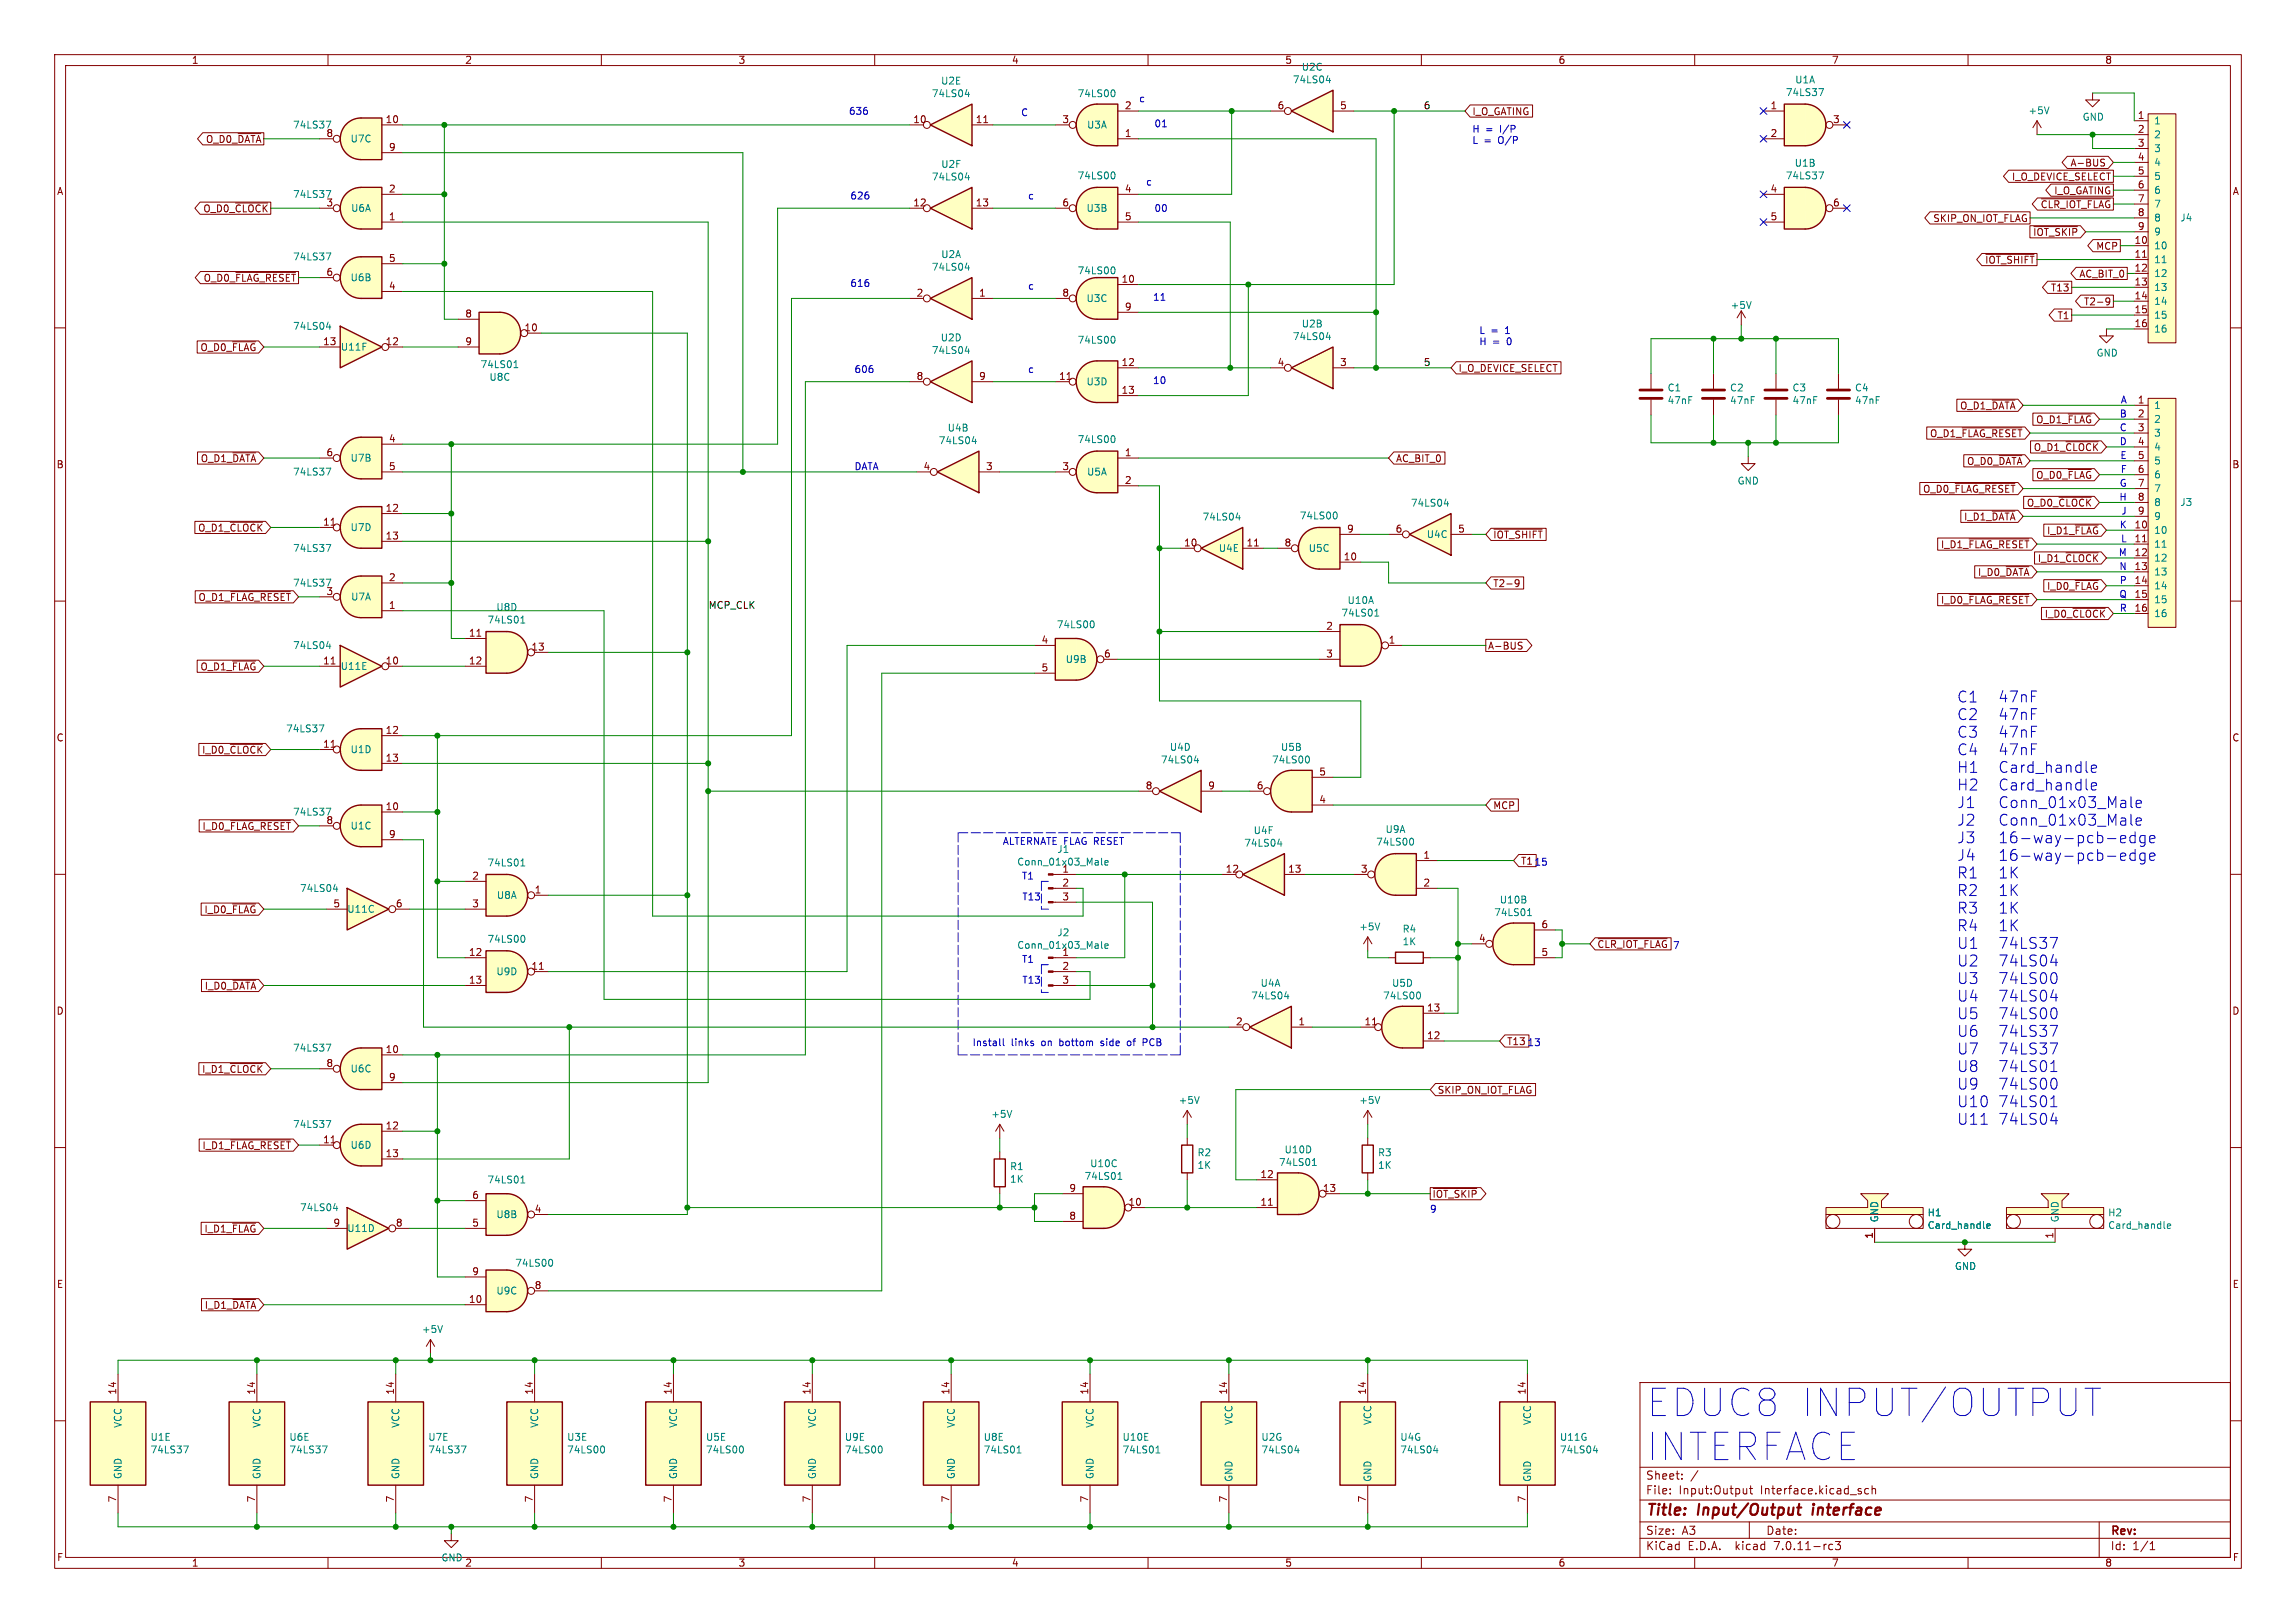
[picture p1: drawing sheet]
<svg xmlns="http://www.w3.org/2000/svg" width="420mm" height="297mm" viewBox="0 0 420 297" stroke-linecap="round" stroke-linejoin="round" font-family="sans-serif">
<defs><g id="words">
<g font-size="7" fill="#0000c2">
<text x="301" y="259.7">EDUC8 INPUT/OUTPUT</text>
<text x="301" y="267.7">INTERFACE</text>
</g>
<g font-size="2.8" fill="#0000c2">
<text x="357.9" y="128.7">C1 47nF</text>
<text x="357.9" y="131.9">C2 47nF</text>
<text x="357.9" y="135.2">C3 47nF</text>
<text x="357.9" y="138.4">C4 47nF</text>
<text x="357.9" y="141.6">H1 Card_handle</text>
<text x="357.9" y="144.8">H2 Card_handle</text>
<text x="357.9" y="148">J1 Conn_01x03_Male</text>
<text x="357.9" y="151.3">J2 Conn_01x03_Male</text>
<text x="357.9" y="154.5">J3 16-way-pcb-edge</text>
<text x="357.9" y="157.7">J4 16-way-pcb-edge</text>
<text x="357.9" y="160.9">R1 1K</text>
<text x="357.9" y="164.1">R2 1K</text>
<text x="357.9" y="167.4">R3 1K</text>
<text x="357.9" y="170.6">R4 1K</text>
<text x="357.9" y="173.8">U1 74LS37</text>
<text x="357.9" y="177">U2 74LS04</text>
<text x="357.9" y="180.2">U3 74LS00</text>
<text x="357.9" y="183.5">U4 74LS04</text>
<text x="357.9" y="186.7">U5 74LS00</text>
<text x="357.9" y="189.9">U6 74LS37</text>
<text x="357.9" y="193.1">U7 74LS37</text>
<text x="357.9" y="196.3">U8 74LS01</text>
<text x="357.9" y="199.6">U9 74LS00</text>
<text x="357.9" y="202.8">U10 74LS01</text>
<text x="357.9" y="206">U11 74LS04</text>
</g>
<g font-size="2.8" fill="#840000">
<text x="301" y="277.9">Title:</text>
<text x="310.6" y="277.9">Input/Output</text>
<text x="332.4" y="277.9">interface</text>
</g>
<g font-size="2.1" fill="#840000">
<text x="301" y="273.7">File:</text>
<text x="301" y="271">Sheet:</text>
<text x="307.1" y="273.7">Input:Output</text>
<text x="322.1" y="273.7">Interface.kicad_sch</text>
<text x="301" y="281.1">Size:</text>
<text x="307.6" y="281.1">A3</text>
<text x="323" y="281.1">Date:</text>
<text x="386" y="281.3">Rev:</text>
<text x="301" y="283.9">KiCad</text>
<text x="308.7" y="283.9">E.D.A.</text>
<text x="317.6" y="283.9">kicad</text>
<text x="324.8" y="283.9">7.0.11-rc3</text>
<text x="386" y="283.9">Id:</text>
<text x="390.1" y="283.9">1/1</text>
</g>
<g font-size="1.8" fill="#840000">
<text x="35" y="11.9">1</text>
<text x="85" y="11.9">2</text>
<text x="135" y="11.9">3</text>
<text x="185" y="11.9">4</text>
<text x="235" y="11.9">5</text>
<text x="285" y="11.9">6</text>
<text x="335" y="11.9">7</text>
<text x="385" y="11.9">8</text>
<text x="70.4" y="22.6">10</text>
<text x="167" y="22.6">10</text>
<text x="178.4" y="22.6">11</text>
<text x="194.2" y="22.6">3</text>
<text x="205.7" y="20.1">2</text>
<text x="233.6" y="20.1">6</text>
<text x="245" y="20.1">5</text>
<text x="269.2" y="21.3">I_O_GATING</text>
<text x="323.8" y="20.1">1</text>
<text x="335.2" y="22.6">3</text>
<text x="391" y="21.8">1</text>
<text x="37.6" y="26.4">O_D0_~{DATA}</text>
<text x="71" y="27.7">9</text>
<text x="205.7" y="25.1">1</text>
<text x="323.8" y="25.1">2</text>
<text x="391" y="24.4">2</text>
<text x="391" y="26.9">3</text>
<text x="391" y="29.5">4</text>
<text x="10.3" y="35.9">A</text>
<text x="71" y="35.3">2</text>
<text x="205.7" y="35.3">4</text>
<text x="323.8" y="35.3">4</text>
<text x="367.9" y="33.2">I_O_DEVICE_SELECT</text>
<text x="375.7" y="35.8">I_O_GATING</text>
<text x="378.6" y="30.7">A-BUS</text>
<text x="391" y="32">5</text>
<text x="391" y="34.5">6</text>
<text x="408.3" y="35.9">A</text>
<text x="37.1" y="39.1">O_D0_~{CLOCK}</text>
<text x="71" y="40.4">1</text>
<text x="167" y="37.8">12</text>
<text x="178.4" y="37.8">13</text>
<text x="194.2" y="37.8">6</text>
<text x="205.7" y="40.4">5</text>
<text x="323.8" y="40.4">5</text>
<text x="335.2" y="37.8">6</text>
<text x="353.5" y="40.8">SKIP_ON_IOT_FLAG</text>
<text x="373.2" y="38.3">~{CLR_IOT_FLAG}</text>
<text x="391" y="37.1">7</text>
<text x="391" y="39.6">8</text>
<text x="371.8" y="43.4">~{IOT_SKIP}</text>
<text x="383.3" y="45.9">MCP</text>
<text x="390.4" y="44.7">10</text>
<text x="390.4" y="47.2">11</text>
<text x="391" y="42.2">9</text>
<text x="37.2" y="51.8">O_D0_~{FLAG_RESET}</text>
<text x="59.6" y="50.5">6</text>
<text x="71" y="53.1">4</text>
<text x="71" y="48">5</text>
<text x="205.1" y="51.8">10</text>
<text x="363" y="48.5">~{IOT_SHIFT}</text>
<text x="375.1" y="53.5">T13</text>
<text x="380.3" y="51">AC_BIT_0</text>
<text x="390.4" y="49.8">12</text>
<text x="390.4" y="52.3">13</text>
<text x="85" y="58.2">8</text>
<text x="167.6" y="54.4">2</text>
<text x="179" y="54.4">1</text>
<text x="194.2" y="54.4">8</text>
<text x="205.7" y="56.9">9</text>
<text x="376.3" y="58.6">T1</text>
<text x="381.1" y="56.1">T2-9</text>
<text x="390.4" y="54.9">14</text>
<text x="390.4" y="57.4">15</text>
<text x="390.4" y="59.9">16</text>
<text x="36.6" y="64.5">O_D0_~{FLAG}</text>
<text x="59" y="63.2">13</text>
<text x="70.4" y="63.2">12</text>
<text x="85" y="63.2">9</text>
<text x="95.8" y="60.7">10</text>
<text x="167.6" y="69.6">8</text>
<text x="179" y="69.6">9</text>
<text x="193.6" y="69.6">11</text>
<text x="205.1" y="67.1">12</text>
<text x="233.6" y="67.1">4</text>
<text x="245" y="67.1">3</text>
<text x="266.7" y="68.3">I_O_DEVICE_SELECT</text>
<text x="205.1" y="72.1">13</text>
<text x="358.4" y="75.1">O_D1_~{DATA}</text>
<text x="372.4" y="77.7">O_D1_~{FLAG}</text>
<text x="391" y="73.9">1</text>
<text x="391" y="76.5">2</text>
<text x="59.6" y="83.6">6</text>
<text x="71" y="81">4</text>
<text x="205.7" y="83.6">1</text>
<text x="352.9" y="80.2">O_D1_~{FLAG_RESET}</text>
<text x="371.9" y="82.7">O_D1_~{CLOCK}</text>
<text x="391" y="79">3</text>
<text x="391" y="81.5">4</text>
<text x="10.3" y="85.9">B</text>
<text x="36.6" y="84.8">O_D1_~{DATA}</text>
<text x="71" y="86.1">5</text>
<text x="168.8" y="86.1">4</text>
<text x="180.3" y="86.1">3</text>
<text x="194.2" y="86.1">3</text>
<text x="205.7" y="88.6">2</text>
<text x="255.3" y="84.8">AC_BIT_0</text>
<text x="359.7" y="85.3">O_D0_~{DATA}</text>
<text x="372.4" y="87.8">O_D0_~{FLAG}</text>
<text x="391" y="84.1">5</text>
<text x="391" y="86.6">6</text>
<text x="391" y="89.2">7</text>
<text x="408.2" y="85.9">B</text>
<text x="70.4" y="93.7">12</text>
<text x="351.7" y="90.4">O_D0_~{FLAG_RESET}</text>
<text x="359.2" y="95.4">I_D1_~{DATA}</text>
<text x="370.7" y="92.9">O_D0_~{CLOCK}</text>
<text x="391" y="91.7">8</text>
<text x="391" y="94.2">9</text>
<text x="36.1" y="97.5">O_D1_~{CLOCK}</text>
<text x="59" y="96.3">11</text>
<text x="70.4" y="98.8">13</text>
<text x="216.5" y="100.1">10</text>
<text x="227.9" y="100.1">11</text>
<text x="234.9" y="100.1">8</text>
<text x="246.3" y="97.5">9</text>
<text x="255.2" y="97.5">6</text>
<text x="266.6" y="97.5">5</text>
<text x="273" y="98.7">~{IOT_SHIFT}</text>
<text x="354.9" y="100.5">I_D1_~{FLAG_RESET}</text>
<text x="374.4" y="98">I_D1_~{FLAG}</text>
<text x="390.4" y="96.8">10</text>
<text x="390.4" y="99.3">11</text>
<text x="390.4" y="101.9">12</text>
<text x="71" y="106.4">2</text>
<text x="245.7" y="102.6">10</text>
<text x="273" y="107.6">T2-9</text>
<text x="361.7" y="105.6">I_D0_~{DATA}</text>
<text x="372.7" y="103.1">I_D1_~{CLOCK}</text>
<text x="390.4" y="104.4">13</text>
<text x="390.4" y="106.9">14</text>
<text x="36.2" y="110.2">O_D1_~{FLAG_RESET}</text>
<text x="71" y="111.5">1</text>
<text x="354.9" y="110.7">I_D0_~{FLAG_RESET}</text>
<text x="373.9" y="113.2">I_D0_~{CLOCK}</text>
<text x="374.4" y="108.1">I_D0_~{FLAG}</text>
<text x="390.4" y="109.5">15</text>
<text x="390.4" y="112">16</text>
<text x="85.7" y="116.6">11</text>
<text x="97.1" y="119.1">13</text>
<text x="190.4" y="117.9">4</text>
<text x="242.5" y="115.3">2</text>
<text x="253.9" y="117.9">1</text>
<text x="272.1" y="119.1">A-BUS</text>
<text x="36.6" y="122.9">O_D1_~{FLAG}</text>
<text x="59" y="121.7">11</text>
<text x="70.4" y="121.7">10</text>
<text x="85.7" y="121.7">12</text>
<text x="190.4" y="122.9">5</text>
<text x="201.9" y="120.4">6</text>
<text x="242.5" y="120.4">3</text>
<text x="10.3" y="135.9">C</text>
<text x="59" y="136.9">11</text>
<text x="70.4" y="134.4">12</text>
<text x="408.2" y="135.9">C</text>
<text x="36.9" y="138.1">I_D0_~{CLOCK}</text>
<text x="70.4" y="139.4">13</text>
<text x="241.2" y="142">5</text>
<text x="70.4" y="148.3">10</text>
<text x="209.5" y="144.5">8</text>
<text x="220.9" y="144.5">9</text>
<text x="229.8" y="144.5">6</text>
<text x="241.2" y="147.1">4</text>
<text x="273" y="148.3">MCP</text>
<text x="36.9" y="152.1">I_D0_~{FLAG_RESET}</text>
<text x="71" y="153.4">9</text>
<text x="86.3" y="161">2</text>
<text x="194.2" y="159.8">1</text>
<text x="224.1" y="159.8">12</text>
<text x="235.5" y="159.8">13</text>
<text x="248.8" y="159.8">3</text>
<text x="260.3" y="157.2">1</text>
<text x="278.1" y="158.4">T1</text>
<text x="37.3" y="167.3">I_D0_~{FLAG}</text>
<text x="60.9" y="166.1">5</text>
<text x="72.3" y="166.1">6</text>
<text x="86.3" y="166.1">3</text>
<text x="97.7" y="163.6">1</text>
<text x="194.2" y="162.3">2</text>
<text x="194.2" y="164.8">3</text>
<text x="260.3" y="162.3">2</text>
<text x="270.4" y="172.5">4</text>
<text x="281.9" y="169.9">6</text>
<text x="292.1" y="173.7">~{CLR_IOT_FLAG}</text>
<text x="85.7" y="175">12</text>
<text x="97.1" y="177.5">11</text>
<text x="194.2" y="175">1</text>
<text x="194.2" y="177.5">2</text>
<text x="281.9" y="175">5</text>
<text x="10.3" y="185.9">D</text>
<text x="37.4" y="181.3">I_D0_~{DATA}</text>
<text x="85.7" y="180.1">13</text>
<text x="194.2" y="180.1">3</text>
<text x="260.9" y="185.2">13</text>
<text x="408.2" y="185.9">D</text>
<text x="226" y="187.7">2</text>
<text x="237.4" y="187.7">1</text>
<text x="249.5" y="187.7">11</text>
<text x="260.9" y="190.2">12</text>
<text x="275.6" y="191.5">T13</text>
<text x="36.9" y="196.5">I_D1_~{CLOCK}</text>
<text x="59.6" y="195.3">8</text>
<text x="70.4" y="192.8">10</text>
<text x="71" y="197.9">9</text>
<text x="262.9" y="200.3">SKIP_ON_IOT_FLAG</text>
<text x="59" y="209.3">11</text>
<text x="70.4" y="206.8">12</text>
<text x="36.9" y="210.5">I_D1_~{FLAG_RESET}</text>
<text x="70.4" y="211.8">13</text>
<text x="230.5" y="215.6">12</text>
<text x="86.3" y="219.5">6</text>
<text x="97.7" y="222">4</text>
<text x="195.5" y="218.2">9</text>
<text x="206.3" y="220.7">10</text>
<text x="230.5" y="220.7">11</text>
<text x="241.9" y="218.2">13</text>
<text x="261.9" y="219.4">~{IOT_SKIP}</text>
<text x="37.3" y="225.7">I_D1_~{FLAG}</text>
<text x="60.9" y="224.5">9</text>
<text x="72.3" y="224.5">8</text>
<text x="86.3" y="224.5">5</text>
<text x="195.5" y="223.3">8</text>
<text x="342.6" y="226.8" transform="rotate(-90 342.6 226.8)">1</text>
<text x="375.7" y="226.8" transform="rotate(-90 375.7 226.8)">1</text>
<text x="86.3" y="233.4">9</text>
<text x="10.3" y="235.9">E</text>
<text x="37.4" y="239.7">I_D1_~{DATA}</text>
<text x="85.7" y="238.5">10</text>
<text x="97.7" y="236">8</text>
<text x="408.3" y="235.9">E</text>
<text x="21.3" y="255.3" transform="rotate(-90 21.3 255.3)">14</text>
<text x="46.7" y="255.3" transform="rotate(-90 46.7 255.3)">14</text>
<text x="72.1" y="255.3" transform="rotate(-90 72.1 255.3)">14</text>
<text x="97.5" y="255.3" transform="rotate(-90 97.5 255.3)">14</text>
<text x="122.9" y="255.3" transform="rotate(-90 122.9 255.3)">14</text>
<text x="148.3" y="255.3" transform="rotate(-90 148.3 255.3)">14</text>
<text x="173.7" y="255.3" transform="rotate(-90 173.7 255.3)">14</text>
<text x="199.1" y="255.3" transform="rotate(-90 199.1 255.3)">14</text>
<text x="224.5" y="255.3" transform="rotate(-90 224.5 255.3)">14</text>
<text x="249.9" y="255.3" transform="rotate(-90 249.9 255.3)">14</text>
<text x="279.1" y="255.3" transform="rotate(-90 279.1 255.3)">14</text>
<text x="21.3" y="275" transform="rotate(-90 21.3 275)">7</text>
<text x="46.7" y="275" transform="rotate(-90 46.7 275)">7</text>
<text x="72.1" y="275" transform="rotate(-90 72.1 275)">7</text>
<text x="97.5" y="275" transform="rotate(-90 97.5 275)">7</text>
<text x="122.9" y="275" transform="rotate(-90 122.9 275)">7</text>
<text x="148.3" y="275" transform="rotate(-90 148.3 275)">7</text>
<text x="173.7" y="275" transform="rotate(-90 173.7 275)">7</text>
<text x="199.1" y="275" transform="rotate(-90 199.1 275)">7</text>
<text x="224.5" y="275" transform="rotate(-90 224.5 275)">7</text>
<text x="249.9" y="275" transform="rotate(-90 249.9 275)">7</text>
<text x="279.1" y="275" transform="rotate(-90 279.1 275)">7</text>
<text x="10.3" y="285.9">F</text>
<text x="35" y="286.9">1</text>
<text x="85" y="286.9">2</text>
<text x="135" y="286.9">3</text>
<text x="185" y="286.9">4</text>
<text x="235" y="286.9">5</text>
<text x="285" y="286.9">6</text>
<text x="335" y="286.9">7</text>
<text x="385" y="286.9">8</text>
<text x="408.3" y="285.9">F</text>
</g>
<g font-size="1.8" fill="#008484">
<text x="170.4" y="18">74LS04</text>
<text x="172" y="15.7">U2E</text>
<text x="197" y="18">74LS00</text>
<text x="236.4" y="15.4">74LS04</text>
<text x="238" y="13.1">U2C</text>
<text x="326.6" y="17.8">74LS37</text>
<text x="328.3" y="15.5">U1A</text>
<text x="53.5" y="23.7">74LS37</text>
<text x="198.7" y="23.7">U3A</text>
<text x="371" y="21.1">+5V</text>
<text x="380.9" y="22.3">GND</text>
<text x="394" y="23">1</text>
<text x="59.6" y="25.1">8</text>
<text x="64" y="26.3">U7C</text>
<text x="394" y="25.5">2</text>
<text x="394" y="28">3</text>
<text x="170.4" y="33.2">74LS04</text>
<text x="172.1" y="30.9">U2F</text>
<text x="197" y="33">74LS00</text>
<text x="326.6" y="33">74LS37</text>
<text x="328.2" y="30.7">U1B</text>
<text x="394" y="30.6">4</text>
<text x="394" y="33.1">5</text>
<text x="394" y="35.7">6</text>
<text x="53.5" y="36.4">74LS37</text>
<text x="59.6" y="37.8">3</text>
<text x="64.1" y="39">U6A</text>
<text x="198.7" y="39">U3B</text>
<text x="394" y="38.2">7</text>
<text x="394" y="40.7">8</text>
<text x="398.7" y="40.7">J4</text>
<text x="53.5" y="47.9">74LS37</text>
<text x="172.1" y="47.4">U2A</text>
<text x="394" y="45.8">10</text>
<text x="394" y="43.3">9</text>
<text x="64" y="51.7">U6B</text>
<text x="170.4" y="49.7">74LS04</text>
<text x="197" y="50.4">74LS00</text>
<text x="394" y="48.4">11</text>
<text x="394" y="50.9">12</text>
<text x="394" y="53.4">13</text>
<text x="198.7" y="55.5">U3C</text>
<text x="316.5" y="56.7">+5V</text>
<text x="394" y="56">14</text>
<text x="394" y="58.5">15</text>
<text x="53.5" y="60.6">74LS04</text>
<text x="62.2" y="64.4">U11F</text>
<text x="170.4" y="65">74LS04</text>
<text x="172" y="62.7">U2D</text>
<text x="197" y="63.1">74LS00</text>
<text x="236.4" y="62.4">74LS04</text>
<text x="238" y="60.1">U2B</text>
<text x="383.4" y="65.5">GND</text>
<text x="394" y="61.1">16</text>
<text x="87.8" y="67.6">74LS01</text>
<text x="89.4" y="69.9">U8C</text>
<text x="198.7" y="70.7">U3D</text>
<text x="304.9" y="71.8">C1</text>
<text x="316.4" y="71.8">C2</text>
<text x="327.8" y="71.8">C3</text>
<text x="339.2" y="71.8">C4</text>
<text x="304.9" y="74.1">47nF</text>
<text x="316.4" y="74.1">47nF</text>
<text x="327.8" y="74.1">47nF</text>
<text x="339.2" y="74.1">47nF</text>
<text x="394" y="75">1</text>
<text x="394" y="77.6">2</text>
<text x="171.6" y="81.5">74LS04</text>
<text x="173.3" y="79.2">U4B</text>
<text x="197" y="81.3">74LS00</text>
<text x="394" y="80.1">3</text>
<text x="394" y="82.7">4</text>
<text x="53.5" y="87.2">74LS37</text>
<text x="64" y="84.7">U7B</text>
<text x="198.7" y="87.2">U5A</text>
<text x="317.7" y="88.9">GND</text>
<text x="394" y="85.2">5</text>
<text x="394" y="87.7">6</text>
<text x="219.9" y="95.5">74LS04</text>
<text x="237.7" y="95.2">74LS00</text>
<text x="258" y="92.9">74LS04</text>
<text x="394" y="90.3">7</text>
<text x="394" y="92.8">8</text>
<text x="394" y="95.4">9</text>
<text x="398.7" y="92.8">J3</text>
<text x="53.5" y="101.2">74LS37</text>
<text x="64" y="97.4">U7D</text>
<text x="222.8" y="101.2">U4E</text>
<text x="239.3" y="101.2">U5C</text>
<text x="260.9" y="98.7">U4C</text>
<text x="394" y="97.9">10</text>
<text x="394" y="100.4">11</text>
<text x="53.5" y="107.5">74LS37</text>
<text x="394" y="103">12</text>
<text x="394" y="105.5">13</text>
<text x="59.6" y="109">3</text>
<text x="64.1" y="110.1">U7A</text>
<text x="90.7" y="112">U8D</text>
<text x="245.3" y="113">74LS01</text>
<text x="246.4" y="110.7">U10A</text>
<text x="394" y="108.1">14</text>
<text x="394" y="110.6">15</text>
<text x="394" y="113.1">16</text>
<text x="53.5" y="119">74LS04</text>
<text x="89.1" y="114.3">74LS01</text>
<text x="193.2" y="115.2">74LS00</text>
<text x="62.2" y="122.8">U11E</text>
<text x="194.8" y="121.5">U9B</text>
<text x="52.2" y="134.2">74LS37</text>
<text x="213.9" y="137.6">U4D</text>
<text x="234.2" y="137.6">U5B</text>
<text x="64" y="138">U1D</text>
<text x="212.3" y="139.9">74LS04</text>
<text x="232.6" y="139.9">74LS00</text>
<text x="53.5" y="149.5">74LS37</text>
<text x="59.6" y="150.9">8</text>
<text x="64" y="152">U1C</text>
<text x="227.5" y="155.1">74LS04</text>
<text x="229.2" y="152.8">U4F</text>
<text x="251.6" y="154.9">74LS00</text>
<text x="253.4" y="152.6">U9A</text>
<text x="89.1" y="158.8">74LS01</text>
<text x="186" y="158.6">Conn_01x03_Male</text>
<text x="193.3" y="156.3">J1</text>
<text x="54.8" y="163.4">74LS04</text>
<text x="63.4" y="167.2">U11C</text>
<text x="90.8" y="164.7">U8A</text>
<text x="273.2" y="167.8">74LS01</text>
<text x="274.2" y="165.5">U10B</text>
<text x="89.1" y="172.7">74LS00</text>
<text x="186" y="173.8">Conn_01x03_Male</text>
<text x="193.3" y="171.5">J2</text>
<text x="248.5" y="170.5">+5V</text>
<text x="256.5" y="170.9">R4</text>
<text x="256.5" y="173.2">1K</text>
<text x="90.7" y="178.7">U9D</text>
<text x="228.8" y="183.1">74LS04</text>
<text x="230.5" y="180.8">U4A</text>
<text x="252.9" y="183.1">74LS00</text>
<text x="254.5" y="180.8">U5D</text>
<text x="53.5" y="192.6">74LS37</text>
<text x="64" y="196.4">U6C</text>
<text x="215.5" y="202.2">+5V</text>
<text x="248.5" y="202.2">+5V</text>
<text x="53.5" y="206.6">74LS37</text>
<text x="181.2" y="204.7">+5V</text>
<text x="64" y="210.4">U6D</text>
<text x="184.7" y="214.3">R1</text>
<text x="199.3" y="213.8">U10C</text>
<text x="219" y="211.8">R2</text>
<text x="219" y="214.1">1K</text>
<text x="233.9" y="213.6">74LS01</text>
<text x="234.9" y="211.3">U10D</text>
<text x="252" y="211.8">R3</text>
<text x="252" y="214.1">1K</text>
<text x="54.8" y="221.8">74LS04</text>
<text x="89.1" y="216.8">74LS01</text>
<text x="184.7" y="216.6">1K</text>
<text x="198.3" y="216.1">74LS01</text>
<text x="63.4" y="225.7">U11D</text>
<text x="90.7" y="223.1">U8B</text>
<text x="343.8" y="223.8" transform="rotate(-90 343.8 223.8)">GND</text>
<text x="352.5" y="222.8">H1</text>
<text x="352.5" y="225.1">Card_handle</text>
<text x="376.8" y="223.8" transform="rotate(-90 376.8 223.8)">GND</text>
<text x="385.5" y="222.8">H2</text>
<text x="385.5" y="225.1">Card_handle</text>
<text x="94.2" y="232">74LS00</text>
<text x="357.5" y="232.6">GND</text>
<text x="90.7" y="237.1">U9C</text>
<text x="77.1" y="244.1">+5V</text>
<text x="22.5" y="261.4" transform="rotate(-90 22.5 261.4)">VCC</text>
<text x="27.4" y="263.9">U1E</text>
<text x="47.9" y="261.4" transform="rotate(-90 47.9 261.4)">VCC</text>
<text x="52.8" y="263.9">U6E</text>
<text x="73.3" y="261.4" transform="rotate(-90 73.3 261.4)">VCC</text>
<text x="78.2" y="263.9">U7E</text>
<text x="98.7" y="261.4" transform="rotate(-90 98.7 261.4)">VCC</text>
<text x="103.6" y="263.9">U3E</text>
<text x="124.1" y="261.4" transform="rotate(-90 124.1 261.4)">VCC</text>
<text x="129" y="263.9">U5E</text>
<text x="149.5" y="261.4" transform="rotate(-90 149.5 261.4)">VCC</text>
<text x="154.4" y="263.9">U9E</text>
<text x="174.9" y="261.4" transform="rotate(-90 174.9 261.4)">VCC</text>
<text x="179.8" y="263.9">U8E</text>
<text x="200.3" y="261.4" transform="rotate(-90 200.3 261.4)">VCC</text>
<text x="205.2" y="263.9">U10E</text>
<text x="225.7" y="260.9" transform="rotate(-90 225.7 260.9)">VCC</text>
<text x="230.6" y="263.9">U2G</text>
<text x="251.1" y="260.9" transform="rotate(-90 251.1 260.9)">VCC</text>
<text x="256" y="263.9">U4G</text>
<text x="280.3" y="260.9" transform="rotate(-90 280.3 260.9)">VCC</text>
<text x="285.3" y="263.9">U11G</text>
<text x="27.4" y="266.2">74LS37</text>
<text x="52.8" y="266.2">74LS37</text>
<text x="78.2" y="266.2">74LS37</text>
<text x="103.6" y="266.2">74LS00</text>
<text x="129" y="266.2">74LS00</text>
<text x="154.4" y="266.2">74LS00</text>
<text x="179.8" y="266.2">74LS01</text>
<text x="205.2" y="266.2">74LS01</text>
<text x="230.6" y="266.2">74LS04</text>
<text x="256" y="266.2">74LS04</text>
<text x="285.3" y="266.2">74LS04</text>
<text x="22.5" y="270.8" transform="rotate(-90 22.5 270.8)">GND</text>
<text x="47.9" y="270.8" transform="rotate(-90 47.9 270.8)">GND</text>
<text x="73.3" y="270.8" transform="rotate(-90 73.3 270.8)">GND</text>
<text x="98.7" y="270.8" transform="rotate(-90 98.7 270.8)">GND</text>
<text x="124.1" y="270.8" transform="rotate(-90 124.1 270.8)">GND</text>
<text x="149.5" y="270.8" transform="rotate(-90 149.5 270.8)">GND</text>
<text x="174.9" y="270.8" transform="rotate(-90 174.9 270.8)">GND</text>
<text x="200.3" y="270.8" transform="rotate(-90 200.3 270.8)">GND</text>
<text x="225.7" y="271.3" transform="rotate(-90 225.7 271.3)">GND</text>
<text x="251.1" y="271.3" transform="rotate(-90 251.1 271.3)">GND</text>
<text x="280.3" y="271.3" transform="rotate(-90 280.3 271.3)">GND</text>
<text x="80.6" y="285.9">GND</text>
</g>
<g font-size="1.8" fill="#0000c2">
<text x="155.2" y="21.1">636</text>
<text x="186.7" y="21.3">C</text>
<text x="208.3" y="18.8">c</text>
<text x="211.1" y="23.4">01</text>
<text x="269.2" y="24.4">H =</text>
<text x="269.2" y="26.4">L =</text>
<text x="274.2" y="26.4">O/P</text>
<text x="274.5" y="24.4">I/P</text>
<text x="209.5" y="34">c</text>
<text x="155.4" y="36.6">626</text>
<text x="188" y="36.6">c</text>
<text x="211.1" y="38.9">00</text>
<text x="155.4" y="52.6">616</text>
<text x="188" y="53.1">c</text>
<text x="210.8" y="55.1">11</text>
<text x="270.5" y="61.2">L =</text>
<text x="270.5" y="63.3">H =</text>
<text x="275.5" y="61.2">1</text>
<text x="275.8" y="63.3">0</text>
<text x="156.2" y="68.3">606</text>
<text x="188" y="68.3">c</text>
<text x="210.8" y="70.4">10</text>
<text x="387.7" y="76.5">B</text>
<text x="387.8" y="73.9">A</text>
<text x="387.7" y="81.5">D</text>
<text x="387.7" y="79">C</text>
<text x="156.2" y="86.1">DATA</text>
<text x="387.7" y="89.2">G</text>
<text x="387.8" y="84.1">E</text>
<text x="387.8" y="86.6">F</text>
<text x="387.6" y="91.7">H</text>
<text x="388" y="94.2">J</text>
<text x="387.5" y="101.9">M</text>
<text x="387.7" y="96.8">K</text>
<text x="387.9" y="99.3">L</text>
<text x="387.6" y="104.4">N</text>
<text x="387.7" y="106.9">P</text>
<text x="387.6" y="109.5">Q</text>
<text x="387.7" y="112">R</text>
<text x="183.3" y="154.7">ALTERNATE FLAG RESET</text>
<text x="186.8" y="161">T1</text>
<text x="280.6" y="158.5">15</text>
<text x="186.9" y="164.9">T13</text>
<text x="305.9" y="173.7">7</text>
<text x="186.8" y="176.3">T1</text>
<text x="186.9" y="180.1">T13</text>
<text x="177.8" y="191.5">Install</text>
<text x="185" y="191.5">links</text>
<text x="190.6" y="191.5">on</text>
<text x="194.1" y="191.5">bottom</text>
<text x="201.8" y="191.5">side</text>
<text x="206.9" y="191.5">of</text>
<text x="209.9" y="191.5">PCB</text>
<text x="279.3" y="191.5">13</text>
<text x="261.5" y="222">9</text>
</g>
<g font-size="1.8">
<text x="260.3" y="20.1">6</text>
<text x="260.3" y="67">5</text>
<text x="129.5" y="111.5">MCP_CLK</text>
</g>
</g></defs>
<g fill="none" stroke="#840000" stroke-width=".18">
<path d="M10 10h400v277h-400zM12 12h396v273h-396zM60 10v2M110 10v2M160 10v2M210 10v2M260 10v2M310 10v2M360 10v2M10 60h2M408 60h2M10 110h2"/>
<path d="M408 110h2M10 160h2M408 160h2M10 210h2M408 210h2M10 260h2M300 253h108v32h-108zM408 260h2M300 278.5h108M300 274.5h108M300 268.5h108M305.5 273.2v.2"/>
<path d="M305.5 272.5v.1M307.7 270.5v.2M310.6 269.1l-1.3 1.9M319.5 272.4v1M319.5 273.2l-.4 .2M320 278.5v3M320 272.4h.6M320.2 271.9v1.3l.4 .2M341.8 272.5l-.4-.1-.3 .3v.4l.1 .2h.6M342.4 272.5l.3-.1 .3 .1 .1 .9M342.4 271.9v1.5M384 278.5v6.5"/>
<path d="M60 285v2M110 285v2M160 285v2M210 285v2M260 285v2M300 281.5h108M310 285v2M334.8 282.6l.4 .1M335.2 283.5l-.4 .1M335.7 282.1h1l-.5 .6 .4 .1v.6l-.2 .2h-.5l-.2-.2M360 285v2M393.3 283.6h.9"/>
<path d="M393.3 282.5l.4-.4v1.5"/>
</g>
<path d="M328.7 275.9h.8M329.1 275.2l-.2 1.7 .1 .2 .3 .1M331.7 275.9l-.2 1.3" fill="none" stroke="#840000" stroke-width=".4"/>
<path d="M170.2 54.6l7.6-3.8v7.6z" fill="#ffffc2"/>
<path d="M170.2 54.6l7.6-3.8v7.6z" fill="none" stroke="#840000" stroke-width=".25"/>
<g fill="none" stroke="#840000" stroke-width=".18">
<path d="M390.4 22.1h2.5M390.4 24.6h2.5M390.4 27.2h2.5M390.4 29.7h2.5M390.4 32.3h2.5M390.4 34.8h2.5M390.4 37.3h2.5M390.4 39.9h2.5M392.9 20.8h5.1v41.9h-5.1zM166.4 54.6h2.5M177.8 54.6h3.8M390.4 45h2.5"/>
<path d="M390.4 47.5h2.5M390.4 50h2.5M390.4 52.6h2.5M390.4 55.1h2.5M390.4 57.7h2.5M390.4 42.4h2.5M391.9 47.1h.7M324.9 68.3v2.8M324.9 73.2v2.7M390.4 60.2h2.5"/>
<circle cx="169.5" cy="54.6" r=".63"/>
</g>
<path d="M176.6 49h.7M177.2 48.6v.8M395.5 48.1h.7" fill="none" stroke="#008484" stroke-width=".18"/>
<g fill="#ffffc2" stroke="#ffffc2" stroke-width=".18">
<path d="M392.9 20.8h5.1v41.9h-5.1z"/>
<path d="M198 51.9a3.8 3.8 0 0 1 2.7-1.1v7.6a3.8 3.8 0 0 1-3.5-2.3 3.8 3.8 0 0 1 .8-4.2z"/>
</g>
<path d="M322.8 72.9h4.1M322.8 71.4h4.1" fill="none" stroke="#840000" stroke-width=".51"/>
<path d="M200.7 50.8h3.8v7.6h-3.8z" fill="#ffffc2"/>
<path d="M198 51.9a3.8 3.8 0 0 1 2.7-1.1h3.8v7.6h-3.8a3.8 3.8 0 0 1-3.5-2.3 3.8 3.8 0 0 1 .8-4.2z" fill="none" stroke="#840000" stroke-width=".25"/>
<g fill="none" stroke="#840000" stroke-width=".18">
<path d="M193 54.6h2.6M204.5 52.1h3.8M204.5 57.2h3.8"/>
<circle cx="196.2" cy="54.6" r=".63"/>
</g>
<path d="M203.7 48.8a.79 .79 0 0 1 0 1.3" fill="none" stroke="#008484" stroke-width=".18"/>
<path d="M198 83.7a3.8 3.8 0 0 1 2.7-1.1v7.6a3.8 3.8 0 0 1-3.5-2.4 3.8 3.8 0 0 1 .8-4.1z" fill="#ffffc2" stroke="#ffffc2" stroke-width=".18"/>
<path d="M200.7 82.6h3.8v7.6h-3.8z" fill="#ffffc2"/>
<path d="M198 83.7a3.8 3.8 0 0 1 2.7-1.1h3.8v7.6h-3.8a3.8 3.8 0 0 1-3.5-2.4 3.8 3.8 0 0 1 .8-4.1z" fill="none" stroke="#840000" stroke-width=".25"/>
<g fill="none" stroke="#840000" stroke-width=".18">
<path d="M193 86.4h2.6M204.5 83.8h3.8M204.5 88.9h3.8"/>
<circle cx="196.2" cy="86.4" r=".63"/>
</g>
<path d="M203.7 79.7a.79 .79 0 0 1 0 1.3" fill="none" stroke="#008484" stroke-width=".18"/>
<path d="M198 67.1a3.8 3.8 0 0 1 2.7-1.1v7.7a3.8 3.8 0 0 1-3.5-2.4 3.8 3.8 0 0 1 .8-4.2z" fill="#ffffc2" stroke="#ffffc2" stroke-width=".18"/>
<path d="M200.7 66h3.8v7.7h-3.8z" fill="#ffffc2"/>
<path d="M198 67.1a3.8 3.8 0 0 1 2.7-1.1h3.8v7.7h-3.8a3.8 3.8 0 0 1-3.5-2.4 3.8 3.8 0 0 1 .8-4.2z" fill="none" stroke="#840000" stroke-width=".25"/>
<g fill="none" stroke="#840000" stroke-width=".18">
<path d="M193 69.9h2.6M195.2 69.4h.7M204.5 67.3h3.8M204.5 72.4h3.8"/>
<circle cx="196.2" cy="69.8" r=".63"/>
</g>
<path d="M203.7 61.5a.79 .79 0 0 1 0 1.3" fill="none" stroke="#008484" stroke-width=".18"/>
<path d="M171.4 86.4l7.7-3.8v7.6z" fill="#ffffc2"/>
<path d="M171.4 86.4l7.7-3.8v7.6z" fill="none" stroke="#840000" stroke-width=".25"/>
<g fill="none" stroke="#840000" stroke-width=".18">
<path d="M382.8 17v1.3h1.2l-1.2 1.3-1.3-1.3h1.3M372.6 22.1l-.7 1.3M372.6 22.1v2.5M372.6 22.1l.8 1.3M318.5 56.9l-.7 1.3M318.5 56.9v2.5M318.5 56.9l.8 1.3M336.3 68.3v2.8M336.3 73.2v2.7M385.3 60.2v1.3h1.3l-1.3 1.2-1.3-1.2h1.3M167.6 86.4h2.6M179.1 86.4h3.8"/>
<path d="M319.8 83.6v1.2h1.3l-1.3 1.3-1.3-1.3h1.3"/>
<circle cx="170.8" cy="86.4" r=".63"/>
</g>
<path d="M374.8 19.6l-.4 1.2M320.3 55.2l-.4 1.2M177.8 80.8h.8M178.4 80.4v.8" fill="none" stroke="#008484" stroke-width=".18"/>
<path d="M334.3 72.9h4M334.3 71.4h4" fill="none" stroke="#840000" stroke-width=".51"/>
<path d="M170.2 69.9l7.6-3.9v7.7z" fill="#ffffc2"/>
<path d="M170.2 69.9l7.6-3.9v7.7z" fill="none" stroke="#840000" stroke-width=".25"/>
<g fill="none" stroke="#840000" stroke-width=".18">
<path d="M166.4 69.9h2.5M177.8 69.9h3.8"/>
<circle cx="169.5" cy="69.8" r=".63"/>
</g>
<path d="M176.6 64.3h.7M177.2 63.8v.9" fill="none" stroke="#008484" stroke-width=".18"/>
<path d="M198 20.2a3.8 3.8 0 0 1 2.7-1.1v7.6a3.8 3.8 0 0 1-3.5-2.4 3.8 3.8 0 0 1 .8-4.1z" fill="#ffffc2" stroke="#ffffc2" stroke-width=".18"/>
<path d="M200.7 19.1h3.8v7.6h-3.8z" fill="#ffffc2"/>
<path d="M198 20.2a3.8 3.8 0 0 1 2.7-1.1h3.8v7.6h-3.8a3.8 3.8 0 0 1-3.5-2.4 3.8 3.8 0 0 1 .8-4.1z" fill="none" stroke="#840000" stroke-width=".25"/>
<g fill="none" stroke="#840000" stroke-width=".18">
<path d="M193 22.9h2.6M204.5 25.4h3.8M204.5 20.3h3.8"/>
<circle cx="196.2" cy="22.9" r=".63"/>
</g>
<path d="M203.7 16.4a.79 .79 0 0 1 0 1.3" fill="none" stroke="#008484" stroke-width=".18"/>
<path d="M92.7 160a3.8 3.8 0 0 1 3.8 3.8 3.8 3.8 0 0 1-3.8 3.8z" fill="#ffffc2" stroke="#ffffc2" stroke-width=".18"/>
<path d="M88.9 160h3.8v7.6h-3.8z" fill="#ffffc2"/>
<path d="M88.9 160h3.8a3.8 3.8 0 0 1 3.8 3.8 3.8 3.8 0 0 1-3.8 3.8h-3.8z" fill="none" stroke="#840000" stroke-width=".25"/>
<g fill="none" stroke="#840000" stroke-width=".18">
<path d="M85.1 161.3h3.8M85.1 166.4h3.8M97.8 163.8h2.5"/>
<circle cx="97.2" cy="163.8" r=".63"/>
</g>
<path d="M95.3 158.5h.7M95.4 157.5l.2-.3v1.3" fill="none" stroke="#008484" stroke-width=".18"/>
<path d="M92.7 115.6a3.8 3.8 0 0 1 3.8 3.8 3.8 3.8 0 0 1-3.8 3.8z" fill="#ffffc2" stroke="#ffffc2" stroke-width=".18"/>
<path d="M88.9 115.6h3.8v7.6h-3.8z" fill="#ffffc2"/>
<path d="M88.9 115.6h3.8a3.8 3.8 0 0 1 3.8 3.8 3.8 3.8 0 0 1-3.8 3.8h-3.8z" fill="none" stroke="#840000" stroke-width=".25"/>
<g fill="none" stroke="#840000" stroke-width=".18">
<path d="M85.1 116.8h3.8M87.2 116.4h.8M97.8 119.4h2.5M85.1 121.9h3.8"/>
<circle cx="97.2" cy="119.4" r=".63"/>
</g>
<path d="M95.3 114h.7M95.4 113l.2-.3v1.3" fill="none" stroke="#008484" stroke-width=".18"/>
<path d="M92.7 174a3.8 3.8 0 0 1 3.8 3.8 3.8 3.8 0 0 1-3.8 3.8z" fill="#ffffc2" stroke="#ffffc2" stroke-width=".18"/>
<path d="M88.9 174h3.8v7.6h-3.8z" fill="#ffffc2"/>
<path d="M88.9 174h3.8a3.8 3.8 0 0 1 3.8 3.8 3.8 3.8 0 0 1-3.8 3.8h-3.8z" fill="none" stroke="#840000" stroke-width=".25"/>
<g fill="none" stroke="#840000" stroke-width=".18">
<path d="M85.1 175.3h3.8M97.8 177.8h2.5M98.7 177.4h.7M85.1 180.3h3.8"/>
<circle cx="97.2" cy="177.8" r=".63"/>
</g>
<path d="M95.7 171.2a.79 .79 0 0 1 0 1.2" fill="none" stroke="#008484" stroke-width=".18"/>
<path d="M198 35.4a3.8 3.8 0 0 1 2.7-1.1v7.6a3.8 3.8 0 0 1-3.5-2.4 3.8 3.8 0 0 1 .8-4.1z" fill="#ffffc2" stroke="#ffffc2" stroke-width=".18"/>
<path d="M200.7 34.3h3.8v7.6h-3.8z" fill="#ffffc2"/>
<path d="M198 35.4a3.8 3.8 0 0 1 2.7-1.1h3.8v7.6h-3.8a3.8 3.8 0 0 1-3.5-2.4 3.8 3.8 0 0 1 .8-4.1z" fill="none" stroke="#840000" stroke-width=".25"/>
<g fill="none" stroke="#840000" stroke-width=".18">
<path d="M193 38.1h2.6M204.5 35.6h3.8M204.5 40.6h3.8M313.4 68.3v2.8M313.4 73.2v2.7"/>
<circle cx="196.2" cy="38.1" r=".63"/>
</g>
<path d="M203.7 31.5a.79 .79 0 0 1 0 1.2" fill="none" stroke="#008484" stroke-width=".18"/>
<path d="M311.4 72.9h4.1M311.4 71.4h4.1" fill="none" stroke="#840000" stroke-width=".51"/>
<path d="M170.2 38.1l7.6-3.8v7.6z" fill="#ffffc2"/>
<path d="M170.2 38.1l7.6-3.8v7.6z" fill="none" stroke="#840000" stroke-width=".25"/>
<g fill="none" stroke="#840000" stroke-width=".18">
<path d="M166.4 38.1h2.5M177.8 38.1h3.8"/>
<circle cx="169.5" cy="38.1" r=".63"/>
</g>
<path d="M176.6 32.5h.7M177.2 32.1v.8" fill="none" stroke="#008484" stroke-width=".18"/>
<path d="M170.2 22.9l7.6-3.8v7.6z" fill="#ffffc2"/>
<path d="M170.2 22.9l7.6-3.8v7.6z" fill="none" stroke="#840000" stroke-width=".25"/>
<g fill="none" stroke="#840000" stroke-width=".18">
<path d="M166.4 22.9h2.5M177.8 22.9h3.8M179.9 22.4h.8M302 68.3v2.8M302 73.2v2.7"/>
<circle cx="169.5" cy="22.9" r=".63"/>
</g>
<path d="M176.6 17.3h.7M177.2 16.9v.8" fill="none" stroke="#008484" stroke-width=".18"/>
<path d="M300 72.9h4M300 71.4h4" fill="none" stroke="#840000" stroke-width=".51"/>
<path d="M330.2 19.1a3.8 3.8 0 0 1 3.8 3.8 3.8 3.8 0 0 1-3.8 3.8z" fill="#ffffc2" stroke="#ffffc2" stroke-width=".18"/>
<path d="M326.4 19.1h3.8v7.6h-3.8z" fill="#ffffc2"/>
<path d="M326.4 19.1h3.8a3.8 3.8 0 0 1 3.8 3.8 3.8 3.8 0 0 1-3.8 3.8h-3.8zM92.7 256.5h10.2v15.3h-10.2z" fill="none" stroke="#840000" stroke-width=".25"/>
<g fill="none" stroke="#840000" stroke-width=".18">
<path d="M322.6 20.3h3.8M322.6 25.4h3.8M335.3 22.9h2.5M97.8 251.5v5M97.8 271.8v5.1M82.5 280.7v1.2h1.3l-1.3 1.3-1.2-1.3h1.2"/>
<circle cx="334.6" cy="22.9" r=".63"/>
</g>
<path d="M332.7 16.2h.9l-.6 1.3M110.3 264.6a.79 .79 0 0 1 0 1.3" fill="none" stroke="#008484" stroke-width=".18"/>
<g fill="#ffffc2" stroke="#ffffc2" stroke-width=".18">
<path d="M92.7 256.5h10.2v15.3h-10.2z"/>
<path d="M330.2 34.3a3.8 3.8 0 0 1 3.8 3.8 3.8 3.8 0 0 1-3.8 3.8z"/>
</g>
<path d="M326.4 34.3h3.8v7.6h-3.8z" fill="#ffffc2"/>
<path d="M326.4 34.3h3.8a3.8 3.8 0 0 1 3.8 3.8 3.8 3.8 0 0 1-3.8 3.8h-3.8z" fill="none" stroke="#840000" stroke-width=".25"/>
<g fill="none" stroke="#840000" stroke-width=".18">
<path d="M322.6 35.6h3.8M335.3 38.1h2.5M322.6 40.6h3.8"/>
<circle cx="334.6" cy="38.1" r=".63"/>
</g>
<path d="M332.7 31.5h.9l-.6 1.2" fill="none" stroke="#008484" stroke-width=".18"/>
<path d="M236.2 20.3l7.6-3.8v7.6z" fill="#ffffc2"/>
<path d="M236.2 20.3l7.6-3.8v7.6z" fill="none" stroke="#840000" stroke-width=".25"/>
<g fill="none" stroke="#840000" stroke-width=".18">
<path d="M232.4 20.3h2.5M243.8 20.3h3.8"/>
<circle cx="235.6" cy="20.3" r=".63"/>
</g>
<path d="M242.6 14.7h.8M243.2 14.3v.9" fill="none" stroke="#008484" stroke-width=".18"/>
<path d="M236.2 67.3l7.6-3.8v7.6z" fill="#ffffc2"/>
<path d="M236.2 67.3l7.6-3.8v7.6z" fill="none" stroke="#840000" stroke-width=".25"/>
<g fill="none" stroke="#840000" stroke-width=".18">
<path d="M232.4 67.3h2.5M243.8 67.3h3.8"/>
<circle cx="235.6" cy="67.3" r=".63"/>
</g>
<path d="M242.6 61.7h.8M243.2 61.3v.8" fill="none" stroke="#008484" stroke-width=".18"/>
<path d="M63.4 93.8a3.8 3.8 0 0 1 2.6-1.1v7.6a3.8 3.8 0 0 1-3.5-2.3 3.8 3.8 0 0 1 .9-4.2z" fill="#ffffc2" stroke="#ffffc2" stroke-width=".18"/>
<path d="M66 92.7h3.8v7.6h-3.8z" fill="#ffffc2"/>
<path d="M63.4 93.8a3.8 3.8 0 0 1 2.6-1.1h3.8v7.6h-3.8a3.8 3.8 0 0 1-3.5-2.3 3.8 3.8 0 0 1 .9-4.2z" fill="none" stroke="#840000" stroke-width=".25"/>
<g fill="none" stroke="#840000" stroke-width=".18">
<path d="M58.4 96.5h2.6M60.6 96.1h.7M69.8 94h3.9M69.8 99.1h3.9"/>
<circle cx="61.6" cy="96.5" r=".63"/>
</g>
<path d="M59.7 99.6h.8l-.5 1.3" fill="none" stroke="#008484" stroke-width=".18"/>
<path d="M63.4 106.5a3.8 3.8 0 0 1 2.6-1.1v7.6a3.8 3.8 0 0 1-3.5-2.3 3.8 3.8 0 0 1 .9-4.2z" fill="#ffffc2" stroke="#ffffc2" stroke-width=".18"/>
<path d="M66 105.4h3.8v7.6h-3.8z" fill="#ffffc2"/>
<path d="M63.4 106.5a3.8 3.8 0 0 1 2.6-1.1h3.8v7.6h-3.8a3.8 3.8 0 0 1-3.5-2.3 3.8 3.8 0 0 1 .9-4.2z" fill="none" stroke="#840000" stroke-width=".25"/>
<g fill="none" stroke="#840000" stroke-width=".18">
<path d="M58.4 109.2h2.6M69.8 111.8h3.9M69.8 106.7h3.9"/>
<circle cx="61.6" cy="109.2" r=".63"/>
</g>
<path d="M59.7 106h.8l-.5 1.3" fill="none" stroke="#008484" stroke-width=".18"/>
<path d="M62.2 118.1l7.6 3.8-7.6 3.8z" fill="#ffffc2"/>
<path d="M62.2 118.1l7.6 3.8-7.6 3.8z" fill="none" stroke="#840000" stroke-width=".25"/>
<g fill="none" stroke="#840000" stroke-width=".18">
<path d="M58.4 121.9h3.8M60.6 121.5h.7M71.1 121.9h2.6"/>
<circle cx="70.5" cy="121.9" r=".63"/>
</g>
<path d="M59.7 118.3h.8M60.3 117.8v.9" fill="none" stroke="#008484" stroke-width=".18"/>
<path d="M92.7 218.4a3.8 3.8 0 0 1 3.8 3.8 3.8 3.8 0 0 1-3.8 3.9z" fill="#ffffc2" stroke="#ffffc2" stroke-width=".18"/>
<path d="M88.9 218.4h3.8v7.7h-3.8z" fill="#ffffc2"/>
<path d="M88.9 218.4h3.8a3.8 3.8 0 0 1 3.8 3.8 3.8 3.8 0 0 1-3.8 3.9h-3.8z" fill="none" stroke="#840000" stroke-width=".25"/>
<g fill="none" stroke="#840000" stroke-width=".18">
<path d="M85.1 219.7h3.8M85.1 224.8h3.8M97.8 222.2h2.5"/>
<circle cx="97.2" cy="222.2" r=".63"/>
</g>
<path d="M95.3 216.5h.7M95.4 215.5l.2-.3v1.3" fill="none" stroke="#008484" stroke-width=".18"/>
<path d="M92.7 232.4a3.8 3.8 0 0 1 3.8 3.8 3.8 3.8 0 0 1-3.8 3.8z" fill="#ffffc2" stroke="#ffffc2" stroke-width=".18"/>
<path d="M88.9 232.4h3.8v7.6h-3.8z" fill="#ffffc2"/>
<path d="M88.9 232.4h3.8a3.8 3.8 0 0 1 3.8 3.8 3.8 3.8 0 0 1-3.8 3.8h-3.8zM274.3 256.5h10.2v15.3h-10.2z" fill="none" stroke="#840000" stroke-width=".25"/>
<g fill="none" stroke="#840000" stroke-width=".18">
<path d="M85.1 238.8h3.8M85.1 233.7h3.8M97.8 236.2h2.5M279.4 251.5v5M279.4 271.8v5.1"/>
<circle cx="97.2" cy="236.2" r=".63"/>
</g>
<path d="M100.8 230.4a.79 .79 0 0 1 0 1.3M291.5 265.5h.7M292.1 265v.9" fill="none" stroke="#008484" stroke-width=".18"/>
<path d="M274.3 256.5h10.2v15.3h-10.2z" fill="#ffffc2" stroke="#ffffc2" stroke-width=".18"/>
<path d="M367 221h7.6v-1.3l-1.2-1.3h5.1l-1.3 1.3v1.3h7.6v1.2h-17.8z" fill="#ffffc2"/>
<g fill="none" stroke="#840000" stroke-width=".18">
<path d="M367 222.2v2.6h17.8v-2.6M367 221h7.6v-1.3l-1.2-1.3h5.1l-1.3 1.3v1.3h7.6v1.2h-17.8zM375.9 224.8v2.5M123.2 251.5v5M148.6 251.5v5M123.2 271.8v5.1M148.6 271.8v5.1"/>
<circle cx="368.3" cy="223.5" r="1.27"/>
<circle cx="383.5" cy="223.5" r="1.27"/>
</g>
<path d="M396.5 224.4l.6-.1-.1-.3h-.4l-.1 .1v.7h.5M135.7 264.6a.79 .79 0 0 1 0 1.3M161.1 264.6a.79 .79 0 0 1 0 1.3" fill="none" stroke="#008484" stroke-width=".18"/>
<g fill="#ffffc2" stroke="#ffffc2" stroke-width=".18">
<path d="M118.1 256.5h10.2v15.3h-10.2z"/>
<path d="M143.5 256.5h10.2v15.3h-10.2z"/>
<path d="M91.4 57.2a3.8 3.8 0 0 1 3.8 3.8 3.8 3.8 0 0 1-3.8 3.8z"/>
</g>
<path d="M118.1 256.5h10.2v15.3h-10.2zM143.5 256.5h10.2v15.3h-10.2z" fill="none" stroke="#840000" stroke-width=".25"/>
<path d="M87.6 57.2h3.8v7.6h-3.8z" fill="#ffffc2"/>
<path d="M87.6 57.2h3.8a3.8 3.8 0 0 1 3.8 3.8 3.8 3.8 0 0 1-3.8 3.8h-3.8z" fill="none" stroke="#840000" stroke-width=".25"/>
<g fill="none" stroke="#840000" stroke-width=".18">
<path d="M83.8 58.4h3.8M83.8 63.5h3.8M96.5 61h2.6"/>
<circle cx="95.9" cy="61" r=".63"/>
</g>
<path d="M94 67.3h.7M94.1 66.3l.3-.3v1.3" fill="none" stroke="#008484" stroke-width=".18"/>
<path d="M334 221h7.6v-1.3l-1.2-1.3h5l-1.2 1.3v1.3h7.6v1.2h-17.8z" fill="#ffffc2"/>
<g fill="none" stroke="#840000" stroke-width=".18">
<path d="M334 222.2v2.6h17.8v-2.6M334 221h7.6v-1.3l-1.2-1.3h5l-1.2 1.3v1.3h7.6v1.2h-17.8zM342.9 224.8v2.5M359.4 227.3v1.3h1.3l-1.3 1.3-1.3-1.3h1.3M199.4 251.5v5M199.4 271.8v5.1"/>
<circle cx="335.3" cy="223.5" r="1.27"/>
<circle cx="350.5" cy="223.5" r="1.27"/>
</g>
<path d="M363.4 224.4l.6-.1v-.3h-.4l-.2 .1 .1 .7h.5M211.5 265.9h.7M211.6 264.9l.2-.3v1.3" fill="none" stroke="#008484" stroke-width=".18"/>
<g fill="#ffffc2" stroke="#ffffc2" stroke-width=".18">
<path d="M194.3 256.5h10.2v15.3h-10.2z"/>
<path d="M274.2 170a3.8 3.8 0 0 1 2.7-1.1v7.6a3.8 3.8 0 0 1-3.6-2.3 3.8 3.8 0 0 1 .9-4.2z"/>
</g>
<path d="M194.3 256.5h10.2v15.3h-10.2z" fill="none" stroke="#840000" stroke-width=".25"/>
<path d="M276.9 168.9h3.8v7.6h-3.8z" fill="#ffffc2"/>
<path d="M274.2 170a3.8 3.8 0 0 1 2.7-1.1h3.8v7.6h-3.8a3.8 3.8 0 0 1-3.6-2.3 3.8 3.8 0 0 1 .9-4.2z" fill="none" stroke="#840000" stroke-width=".25"/>
<g fill="none" stroke="#840000" stroke-width=".18">
<path d="M269.2 172.7h2.6M280.7 175.3h3.8M280.7 170.2h3.8"/>
<circle cx="272.4" cy="172.7" r=".63"/>
</g>
<path d="M279.4 167.6h.8M279.5 166.6l.3-.3v1.3" fill="none" stroke="#008484" stroke-width=".18"/>
<path d="M63.4 35.4a3.8 3.8 0 0 1 2.6-1.1v7.6a3.8 3.8 0 0 1-3.5-2.4 3.8 3.8 0 0 1 .9-4.1z" fill="#ffffc2" stroke="#ffffc2" stroke-width=".18"/>
<path d="M66 34.3h3.8v7.6h-3.8z" fill="#ffffc2"/>
<path d="M63.4 35.4a3.8 3.8 0 0 1 2.6-1.1h3.8v7.6h-3.8a3.8 3.8 0 0 1-3.5-2.4 3.8 3.8 0 0 1 .9-4.1z" fill="none" stroke="#840000" stroke-width=".25"/>
<g fill="none" stroke="#840000" stroke-width=".18">
<path d="M58.4 38.1h2.6M69.8 35.6h3.9M69.8 40.6h3.9"/>
<circle cx="61.6" cy="38.1" r=".63"/>
</g>
<path d="M59.7 34.9h.8l-.5 1.2" fill="none" stroke="#008484" stroke-width=".18"/>
<path d="M63.4 48.1a3.8 3.8 0 0 1 2.6-1.1v7.6a3.8 3.8 0 0 1-3.5-2.4 3.8 3.8 0 0 1 .9-4.1z" fill="#ffffc2" stroke="#ffffc2" stroke-width=".18"/>
<path d="M66 47h3.8v7.6h-3.8z" fill="#ffffc2"/>
<path d="M63.4 48.1a3.8 3.8 0 0 1 2.6-1.1h3.8v7.6h-3.8a3.8 3.8 0 0 1-3.5-2.4 3.8 3.8 0 0 1 .9-4.1z" fill="none" stroke="#840000" stroke-width=".25"/>
<g fill="none" stroke="#840000" stroke-width=".18">
<path d="M58.4 50.8h2.6M69.8 53.3h3.9M69.8 48.3h3.9"/>
<circle cx="61.6" cy="50.8" r=".63"/>
</g>
<path d="M59.7 46.3h.8l-.5 1.3" fill="none" stroke="#008484" stroke-width=".18"/>
<path d="M63.4 22.7a3.8 3.8 0 0 1 2.6-1.1v7.6a3.8 3.8 0 0 1-3.5-2.4 3.8 3.8 0 0 1 .9-4.1z" fill="#ffffc2" stroke="#ffffc2" stroke-width=".18"/>
<path d="M66 21.6h3.8v7.6h-3.8z" fill="#ffffc2"/>
<path d="M63.4 22.7a3.8 3.8 0 0 1 2.6-1.1h3.8v7.6h-3.8a3.8 3.8 0 0 1-3.5-2.4 3.8 3.8 0 0 1 .9-4.1z" fill="none" stroke="#840000" stroke-width=".25"/>
<g fill="none" stroke="#840000" stroke-width=".18">
<path d="M58.4 25.4h2.6M69.8 22.9h3.9M69.8 27.9h3.9"/>
<circle cx="61.6" cy="25.4" r=".63"/>
</g>
<path d="M59.7 22.2h.8l-.5 1.2" fill="none" stroke="#008484" stroke-width=".18"/>
<path d="M62.2 59.7l7.6 3.8-7.6 3.8z" fill="#ffffc2"/>
<path d="M62.2 59.7l7.6 3.8-7.6 3.8z" fill="none" stroke="#840000" stroke-width=".25"/>
<g fill="none" stroke="#840000" stroke-width=".18">
<path d="M58.4 63.5h3.8M71.1 63.5h2.6"/>
<circle cx="70.5" cy="63.5" r=".63"/>
</g>
<path d="M59.7 59.8h.8M60.3 59.4v.9" fill="none" stroke="#008484" stroke-width=".18"/>
<path d="M63.4 81.1a3.8 3.8 0 0 1 2.6-1.1v7.6a3.8 3.8 0 0 1-3.5-2.3 3.8 3.8 0 0 1 .9-4.2z" fill="#ffffc2" stroke="#ffffc2" stroke-width=".18"/>
<path d="M66 80h3.8v7.6h-3.8z" fill="#ffffc2"/>
<path d="M63.4 81.1a3.8 3.8 0 0 1 2.6-1.1h3.8v7.6h-3.8a3.8 3.8 0 0 1-3.5-2.3 3.8 3.8 0 0 1 .9-4.2zM219.7 256.5h10.2v15.3h-10.2z" fill="none" stroke="#840000" stroke-width=".25"/>
<g fill="none" stroke="#840000" stroke-width=".18">
<path d="M58.4 83.8h2.6M69.8 81.3h3.9M69.8 86.4h3.9M192.6 165.1h4.2M192.6 162.6h4.2M192.6 160h4.2M224.8 251.5v5M224.8 271.8v5.1"/>
<circle cx="61.6" cy="83.8" r=".63"/>
</g>
<path d="M59.7 85.7h.8l-.5 1.2M201.5 157v1.1l.2 .2M202.1 157.9l.6-.1-.1-.3h-.3l-.2 .1 .1 .7h.4M236.9 265.5h.7M237.5 265v.9" fill="none" stroke="#008484" stroke-width=".18"/>
<g fill="#ffffc2" stroke="#ffffc2" stroke-width=".18">
<path d="M219.7 256.5h10.2v15.3h-10.2z"/>
<path d="M196.8 116.8a3.8 3.8 0 0 1 3.8 3.9 3.8 3.8 0 0 1-3.8 3.8z"/>
</g>
<g fill="#840000" stroke="#840000" stroke-width=".18">
<path d="M191.8 165h.8v.2h-.8z"/>
<path d="M191.8 162.4h.8v.3h-.8z"/>
<path d="M191.8 159.9h.8v.2h-.8z"/>
</g>
<path d="M193 116.8h3.8v7.7h-3.8z" fill="#ffffc2"/>
<path d="M193 116.8h3.8a3.8 3.8 0 0 1 3.8 3.9 3.8 3.8 0 0 1-3.8 3.8h-3.8z" fill="none" stroke="#840000" stroke-width=".25"/>
<g fill="none" stroke="#840000" stroke-width=".18">
<path d="M189.2 118.1h3.8M189.2 123.2h3.8M201.9 120.7h2.6"/>
<circle cx="201.3" cy="120.6" r=".63"/>
</g>
<path d="M199.8 113.6a.79 .79 0 0 1 0 1.3" fill="none" stroke="#008484" stroke-width=".18"/>
<path d="M233.6 142.1a3.8 3.8 0 0 1 2.6-1.1v7.6a3.8 3.8 0 0 1-3.5-2.4 3.8 3.8 0 0 1 .9-4.1z" fill="#ffffc2" stroke="#ffffc2" stroke-width=".18"/>
<path d="M236.2 141h3.8v7.6h-3.8z" fill="#ffffc2"/>
<path d="M233.6 142.1a3.8 3.8 0 0 1 2.6-1.1h3.8v7.6h-3.8a3.8 3.8 0 0 1-3.5-2.4 3.8 3.8 0 0 1 .9-4.1zM16.5 256.5h10.2v15.3h-10.2z" fill="none" stroke="#840000" stroke-width=".25"/>
<g fill="none" stroke="#840000" stroke-width=".18">
<path d="M228.6 144.8h2.5M240 147.3h3.8M240 142.2h3.8M21.6 251.5v5M21.6 271.8v5.1"/>
<circle cx="231.8" cy="144.8" r=".63"/>
</g>
<path d="M239.2 138.3a.79 .79 0 0 1 0 1.3M33.6 264.6h.8l-.5 1.3" fill="none" stroke="#008484" stroke-width=".18"/>
<path d="M16.5 256.5h10.2v15.3h-10.2z" fill="#ffffc2" stroke="#ffffc2" stroke-width=".18"/>
<path d="M212.1 144.8l7.6-3.8v7.6z" fill="#ffffc2"/>
<path d="M212.1 144.8l7.6-3.8v7.6zM41.9 256.5h10.2v15.3h-10.2zM67.3 256.5h10.2v15.3h-10.2zM168.9 256.5h10.2v15.3h-10.2z" fill="none" stroke="#840000" stroke-width=".25"/>
<g fill="none" stroke="#840000" stroke-width=".18">
<path d="M208.3 144.8h2.5M219.7 144.8h3.8M47 251.5v5M72.4 251.5v5M78.7 245.1l-.7 1.3M78.7 245.1v2.5M78.7 245.1l.8 1.3M174 251.5v5M47 271.8v5.1M72.4 271.8v5.1M174 271.8v5.1"/>
<circle cx="211.5" cy="144.8" r=".63"/>
</g>
<path d="M218.5 139.2h.8M219.1 138.8v.8M80.9 242.6l-.4 1.2M59 264.6h.8l-.5 1.3M84.4 264.6h.8l-.5 1.3M186.1 265.9h.7M186.2 264.9l.2-.3v1.3" fill="none" stroke="#008484" stroke-width=".18"/>
<g fill="#ffffc2" stroke="#ffffc2" stroke-width=".18">
<path d="M168.9 256.5h10.2v15.3h-10.2z"/>
<path d="M41.9 256.5h10.2v15.3h-10.2z"/>
<path d="M67.3 256.5h10.2v15.3h-10.2z"/>
<path d="M63.4 206.8a3.8 3.8 0 0 1 2.6-1.1v7.7a3.8 3.8 0 0 1-3.5-2.4 3.8 3.8 0 0 1 .9-4.2z"/>
</g>
<path d="M66 205.7h3.8v7.7h-3.8z" fill="#ffffc2"/>
<path d="M63.4 206.8a3.8 3.8 0 0 1 2.6-1.1h3.8v7.7h-3.8a3.8 3.8 0 0 1-3.5-2.4 3.8 3.8 0 0 1 .9-4.2z" fill="none" stroke="#840000" stroke-width=".25"/>
<g fill="none" stroke="#840000" stroke-width=".18">
<path d="M58.4 209.6h2.6M60.6 209.1h.7M69.8 207h3.9M69.8 212.1h3.9"/>
<circle cx="61.6" cy="209.5" r=".63"/>
</g>
<path d="M59.7 205h.8l-.5 1.3" fill="none" stroke="#008484" stroke-width=".18"/>
<path d="M63.4 192.9a3.8 3.8 0 0 1 2.6-1.1v7.6a3.8 3.8 0 0 1-3.5-2.4 3.8 3.8 0 0 1 .9-4.1z" fill="#ffffc2" stroke="#ffffc2" stroke-width=".18"/>
<path d="M66 191.8h3.8v7.6h-3.8z" fill="#ffffc2"/>
<path d="M63.4 192.9a3.8 3.8 0 0 1 2.6-1.1h3.8v7.6h-3.8a3.8 3.8 0 0 1-3.5-2.4 3.8 3.8 0 0 1 .9-4.1z" fill="none" stroke="#840000" stroke-width=".25"/>
<g fill="none" stroke="#840000" stroke-width=".18">
<path d="M58.4 195.6h2.6M69.8 193h3.9M69.8 198.1h3.9"/>
<circle cx="61.6" cy="195.6" r=".63"/>
</g>
<path d="M59.7 191.1h.8l-.5 1.2" fill="none" stroke="#008484" stroke-width=".18"/>
<path d="M63.5 221l7.6 3.8-7.6 3.8z" fill="#ffffc2"/>
<path d="M63.5 221l7.6 3.8-7.6 3.8z" fill="none" stroke="#840000" stroke-width=".25"/>
<g fill="none" stroke="#840000" stroke-width=".18">
<path d="M59.7 224.8h3.8M72.4 224.8h2.5"/>
<circle cx="71.8" cy="224.8" r=".63"/>
</g>
<path d="M61 221.1h.8M61.6 220.7v.9" fill="none" stroke="#008484" stroke-width=".18"/>
<path d="M228.6 188l7.6-3.8v7.6z" fill="#ffffc2"/>
<path d="M228.6 188l7.6-3.8v7.6zM245.1 256.5h10.2v15.3h-10.2z" fill="none" stroke="#840000" stroke-width=".25"/>
<g fill="none" stroke="#840000" stroke-width=".18">
<path d="M224.8 188h2.5M236.2 188h3.8M250.2 251.5v5M250.2 271.8v5.1"/>
<circle cx="228" cy="188" r=".63"/>
</g>
<path d="M235 182.4h.8M235.6 182v.8M262.3 265.5h.7M262.9 265v.9" fill="none" stroke="#008484" stroke-width=".18"/>
<path d="M245.1 256.5h10.2v15.3h-10.2z" fill="#ffffc2" stroke="#ffffc2" stroke-width=".18"/>
<path d="M227.3 160l7.6-3.8v7.6z" fill="#ffffc2"/>
<path d="M227.3 160l7.6-3.8v7.6z" fill="none" stroke="#840000" stroke-width=".25"/>
<g fill="none" stroke="#840000" stroke-width=".18">
<path d="M192.6 177.8h4.2M192.6 175.3h4.2M223.5 160h2.6M234.9 160h3.9M192.6 180.3h4.2"/>
<circle cx="226.7" cy="160" r=".63"/>
</g>
<path d="M233.7 154.4h.8M234.3 154v.9M201.5 172.3v1.1l.2 .2M202.1 173.1l.6-.1-.1-.2-.3-.1-.2 .2 .1 .6h.4" fill="none" stroke="#008484" stroke-width=".18"/>
<g fill="#840000" stroke="#840000" stroke-width=".18">
<path d="M191.8 180.2h.8v.3h-.8z"/>
<path d="M191.8 177.7h.8v.2h-.8z"/>
<path d="M191.8 175.1h.8v.3h-.8z"/>
</g>
<path d="M237.5 214.6a3.8 3.8 0 0 1 3.8 3.8 3.8 3.8 0 0 1-3.8 3.8z" fill="#ffffc2" stroke="#ffffc2" stroke-width=".18"/>
<path d="M233.7 214.6h3.8v7.6h-3.8z" fill="#ffffc2"/>
<path d="M216.2 209.6h2v5h-2zM233.7 214.6h3.8a3.8 3.8 0 0 1 3.8 3.8 3.8 3.8 0 0 1-3.8 3.8h-3.8zM249.2 209.6h2v5h-2z" fill="none" stroke="#840000" stroke-width=".25"/>
<g fill="none" stroke="#840000" stroke-width=".18">
<path d="M390.4 74.2h2.5M390.4 76.7h2.5M390.4 79.2h2.5M392.9 72.9h5.1v41.9h-5.1zM390.4 97h2.5M390.4 99.6h2.5M390.4 81.8h2.5M390.4 84.3h2.5M390.4 86.9h2.5M390.4 89.4h2.5M390.4 91.9h2.5M390.4 94.5h2.5"/>
<path d="M391.9 99.2h.7M390.4 102.1h2.5M390.4 104.6h2.5M390.4 107.2h2.5M390.4 109.7h2.5M390.4 112.3h2.5M217.2 203.2l-.8 1.3M217.2 203.2v2.5M217.2 208.3v1.3M217.2 214.6v1.3M217.2 203.2l.7 1.3M229.9 215.9h3.8"/>
<path d="M242.6 218.4h2.5M250.2 203.2l-.8 1.3M250.2 203.2v2.5M250.2 208.3v1.3M250.2 214.6v1.3M250.2 203.2l.8 1.3M229.9 221h3.8M232 220.6h.7"/>
<circle cx="241.9" cy="218.4" r=".63"/>
</g>
<path d="M395.5 100.1h.7M219.4 200.7l-.5 1.2M240.1 213.3h.7M240.2 212.3l.2-.3v1.3M252.4 200.7l-.4 1.2" fill="none" stroke="#008484" stroke-width=".18"/>
<g fill="#ffffc2" stroke="#ffffc2" stroke-width=".18">
<path d="M392.9 72.9h5.1v41.9h-5.1z"/>
<path d="M252.6 157.3a3.8 3.8 0 0 1 2.7-1.1v7.6a3.8 3.8 0 0 1-3.5-2.3 3.8 3.8 0 0 1 .8-4.2z"/>
</g>
<path d="M255.3 156.2h3.8v7.6h-3.8z" fill="#ffffc2"/>
<path d="M252.6 157.3a3.8 3.8 0 0 1 2.7-1.1h3.8v7.6h-3.8a3.8 3.8 0 0 1-3.5-2.3 3.8 3.8 0 0 1 .8-4.2zM181.9 212.1h2v5.1h-2z" fill="none" stroke="#840000" stroke-width=".25"/>
<g fill="none" stroke="#840000" stroke-width=".18">
<path d="M259.1 157.5h3.8M247.6 160h2.6M259.1 162.6h3.8M182.9 205.7v2.6M182.9 210.8v1.3M182.9 217.2v1.2M182.9 205.7l-.8 1.3M182.9 205.7l.7 1.3"/>
<circle cx="250.8" cy="160" r=".63"/>
</g>
<path d="M258.3 153.4a.79 .79 0 0 1 0 1.3M185.1 203.2l-.4 1.3" fill="none" stroke="#008484" stroke-width=".18"/>
<path d="M201.9 217.2a3.8 3.8 0 0 1 3.8 3.8 3.8 3.8 0 0 1-3.8 3.8z" fill="#ffffc2" stroke="#ffffc2" stroke-width=".18"/>
<path d="M198.1 217.2h3.8v7.6h-3.8z" fill="#ffffc2"/>
<path d="M255.3 174.2h5v2.1h-5zM198.1 217.2h3.8a3.8 3.8 0 0 1 3.8 3.8 3.8 3.8 0 0 1-3.8 3.8h-3.8z" fill="none" stroke="#840000" stroke-width=".25"/>
<g fill="none" stroke="#840000" stroke-width=".18">
<path d="M250.2 171.5l-.8 1.2M250.2 171.5v2.5M250.2 171.5l.8 1.2M254 175.3h1.3M260.3 175.3h1.3M194.3 218.4h3.8M194.3 223.5h3.8M207 221h2.5"/>
<circle cx="206.4" cy="221" r=".63"/>
</g>
<path d="M252.4 168.9l-.4 1.3M204.5 215.8h.7M204.6 214.9l.3-.4v1.3" fill="none" stroke="#008484" stroke-width=".18"/>
<path d="M253.9 185.3a3.8 3.8 0 0 1 2.6-1.1v7.6a3.8 3.8 0 0 1-3.5-2.4 3.8 3.8 0 0 1 .9-4.1z" fill="#ffffc2" stroke="#ffffc2" stroke-width=".18"/>
<path d="M256.5 184.2h3.8v7.6h-3.8z" fill="#ffffc2"/>
<path d="M253.9 185.3a3.8 3.8 0 0 1 2.6-1.1h3.8v7.6h-3.8a3.8 3.8 0 0 1-3.5-2.4 3.8 3.8 0 0 1 .9-4.1z" fill="none" stroke="#840000" stroke-width=".25"/>
<g fill="none" stroke="#840000" stroke-width=".18">
<path d="M248.9 188h2.6M251.1 187.5h.7M260.3 190.5h3.9M260.3 185.4h3.9"/>
<circle cx="252.1" cy="188" r=".63"/>
</g>
<path d="M259.5 181.5a.79 .79 0 0 1 0 1.3" fill="none" stroke="#008484" stroke-width=".18"/>
<path d="M257.8 97.8l7.6-3.8v7.6z" fill="#ffffc2"/>
<path d="M257.8 97.8l7.6-3.8v7.6z" fill="none" stroke="#840000" stroke-width=".25"/>
<g fill="none" stroke="#840000" stroke-width=".18">
<path d="M254 97.8h2.5M265.4 97.8h3.8"/>
<circle cx="257.2" cy="97.8" r=".63"/>
</g>
<path d="M264.2 92.2h.8M264.8 91.8v.8" fill="none" stroke="#008484" stroke-width=".18"/>
<path d="M238.6 97.6a3.8 3.8 0 0 1 2.7-1.1v7.6a3.8 3.8 0 0 1-3.5-2.3 3.8 3.8 0 0 1 .8-4.2z" fill="#ffffc2" stroke="#ffffc2" stroke-width=".18"/>
<path d="M241.3 96.5h3.8v7.6h-3.8z" fill="#ffffc2"/>
<path d="M238.6 97.6a3.8 3.8 0 0 1 2.7-1.1h3.8v7.6h-3.8a3.8 3.8 0 0 1-3.5-2.3 3.8 3.8 0 0 1 .8-4.2z" fill="none" stroke="#840000" stroke-width=".25"/>
<g fill="none" stroke="#840000" stroke-width=".18">
<path d="M245.1 97.8h3.8M233.7 100.3h2.5M245.1 102.9h3.8"/>
<circle cx="236.9" cy="100.3" r=".63"/>
</g>
<path d="M244.3 93.7a.79 .79 0 0 1 0 1.3" fill="none" stroke="#008484" stroke-width=".18"/>
<path d="M248.9 114.3a3.8 3.8 0 0 1 3.8 3.8 3.8 3.8 0 0 1-3.8 3.8z" fill="#ffffc2" stroke="#ffffc2" stroke-width=".18"/>
<path d="M245.1 114.3h3.8v7.6h-3.8z" fill="#ffffc2"/>
<path d="M245.1 114.3h3.8a3.8 3.8 0 0 1 3.8 3.8 3.8 3.8 0 0 1-3.8 3.8h-3.8z" fill="none" stroke="#840000" stroke-width=".25"/>
<g fill="none" stroke="#840000" stroke-width=".18">
<path d="M241.3 115.6h3.8M254 118.1h2.5M241.3 120.7h3.8"/>
<circle cx="253.4" cy="118.1" r=".63"/>
</g>
<path d="M251.5 112.7h.7M251.6 111.8l.3-.3v1.2" fill="none" stroke="#008484" stroke-width=".18"/>
<path d="M63.4 134.5a3.8 3.8 0 0 1 2.6-1.1v7.6a3.8 3.8 0 0 1-3.5-2.4 3.8 3.8 0 0 1 .9-4.1z" fill="#ffffc2" stroke="#ffffc2" stroke-width=".18"/>
<path d="M66 133.4h3.8v7.6h-3.8z" fill="#ffffc2"/>
<path d="M63.4 134.5a3.8 3.8 0 0 1 2.6-1.1h3.8v7.6h-3.8a3.8 3.8 0 0 1-3.5-2.4 3.8 3.8 0 0 1 .9-4.1z" fill="none" stroke="#840000" stroke-width=".25"/>
<g fill="none" stroke="#840000" stroke-width=".18">
<path d="M58.4 137.2h2.6M60.6 136.7h.7M69.8 134.6h3.9M69.8 139.7h3.9"/>
<circle cx="61.6" cy="137.2" r=".63"/>
</g>
<path d="M58.4 132.7h.8l-.5 1.2" fill="none" stroke="#008484" stroke-width=".18"/>
<path d="M219.7 100.3l7.6-3.8v7.6z" fill="#ffffc2"/>
<path d="M219.7 100.3l7.6-3.8v7.6z" fill="none" stroke="#840000" stroke-width=".25"/>
<g fill="none" stroke="#840000" stroke-width=".18">
<path d="M229.5 99.9h.7M215.9 100.3h2.5M227.3 100.3h3.8"/>
<circle cx="219.1" cy="100.3" r=".63"/>
</g>
<path d="M226.1 94.7h.8M226.7 94.3v.9" fill="none" stroke="#008484" stroke-width=".18"/>
<path d="M63.4 148.4a3.8 3.8 0 0 1 2.6-1.1v7.6a3.8 3.8 0 0 1-3.5-2.3 3.8 3.8 0 0 1 .9-4.2z" fill="#ffffc2" stroke="#ffffc2" stroke-width=".18"/>
<path d="M66 147.3h3.8v7.6h-3.8z" fill="#ffffc2"/>
<path d="M63.4 148.4a3.8 3.8 0 0 1 2.6-1.1h3.8v7.6h-3.8a3.8 3.8 0 0 1-3.5-2.3 3.8 3.8 0 0 1 .9-4.2z" fill="none" stroke="#840000" stroke-width=".25"/>
<g fill="none" stroke="#840000" stroke-width=".18">
<path d="M58.4 151.1h2.6M69.8 148.6h3.9M69.8 153.7h3.9"/>
<circle cx="61.6" cy="151.1" r=".63"/>
</g>
<path d="M59.7 147.9h.8l-.5 1.3" fill="none" stroke="#008484" stroke-width=".18"/>
<path d="M63.5 162.6l7.6 3.8-7.6 3.8z" fill="#ffffc2"/>
<path d="M63.5 162.6l7.6 3.8-7.6 3.8z" fill="none" stroke="#840000" stroke-width=".25"/>
<g fill="none" stroke="#840000" stroke-width=".18">
<path d="M268.9 19.2h11.4v2.2h-11.4l-.9-1.1zM36.6 37h12.9v2.2h-12.9l-1-1.1zM37.1 24.3h11.2v2.2h-11.2l-1-1.1zM43.1 37.1h5.9M43.6 24.4h4.1M353 38.8h18.3v2.2h-18.3l-.9-1.1zM367.4 31.1h19.2v2.3h-19.2l-.9-1.1zM372.7 36.2h13.9v2.3h-13.9l-1-1.2zM373.4 36.4h12.6M375.2 33.7h11.4v2.2h-11.4l-1-1.1zM378.1 28.6h7.5l1 1.1-1 1.1h-7.5l-.9-1.1zM384.5 29.7l.4 .1 .1 .3-.3 .3h-.3"/>
<path d="M384.5 29.1l.5 .1M36.7 49.7h17.9v2.2h-17.9l-1-1.1zM43.1 49.8h11M362.5 46.4h10.1v2.2h-10.1l-.9-1.1zM363.3 46.5h8.8M371.3 41.3h9.3l.9 1.1-.9 1.1h-9.3zM372 41.5h8M374.6 51.5h4.4v2.2h-4.4l-1-1.1zM375.8 56.5h3.2v2.3h-3.2l-1-1.1zM379.8 48.9h9.3v2.2h-9.3l-1-1.1zM380.6 54h6v2.2h-6l-.9-1.1zM382.8 43.8h5.1v2.3h-5.1l-.9-1.1z"/>
<path d="M385.3 54.6l.4-.1 .2 .3a.85 .85 0 0 1-.3 1h-.3M385.9 55.1l-.2 .2-.4-.1M36.1 62.4h11.2l1 1.1-1 1.1h-11.2zM42.5 62.5h4.3M266.4 66.2h19.1v2.2h-19.1l-1-1.1zM352.4 78.1h18l.9 1.1-.9 1.2h-18zM357.9 73.1h11.2l1 1.1-1 1.1h-11.2zM358.9 78.3h11M364.4 73.2h4.2M371.9 75.6h11.2l.9 1.1-.9 1.1h-11.2zM378.3 75.8h4.3M35.6 95.4h13l.9 1.1-.9 1.1h-13z"/>
<path d="M36.1 82.7h11.2l1 1.1-1 1.1h-11.2zM42.1 95.6h5.9M42.6 82.9h4.2M255 82.7h9.3v2.2h-9.3l-1-1.1zM272.7 96.7h10.1v2.2h-10.1l-.9-1.1zM273.3 96.8h8.8M351.2 88.3h17.9l1 1.1-1 1.1h-17.9zM354.4 98.5h17.3l.9 1.1-.9 1.1h-17.3zM357.6 88.5h11M358.7 93.4h10.4l1 1.1-1 1.1h-10.4zM359.2 83.2h11.2l.9 1.1-.9 1.1h-11.2zM360.2 98.6h10.9"/>
<path d="M364.4 93.5h4.2M365.7 83.4h4.2M370.2 90.8h12.9l.9 1.1-.9 1.2h-12.9zM371.4 80.7h13l.9 1.1-.9 1.1h-13zM371.9 85.8h11.2l.9 1.1-.9 1.1h-11.2zM373.9 95.9h10.5l.9 1.1-.9 1.1h-10.5zM376.6 91h6M377.9 80.8h5.9M378.3 85.9h4.3M379.6 96.1h4.2M35.7 108.1h18l.9 1.1-.9 1.1h-18zM42.2 108.3h10.9"/>
<path d="M271.8 117h7.5l.9 1.1-.9 1.1h-7.5zM272.7 105.6h6v2.2h-6l-.9-1.1zM277.2 106.2l.4-.1 .3 .2a.85 .85 0 0 1-.4 1.1h-.2M277.9 106.6l-.3 .3-.4-.2M277.9 118.1l.4 .1 .1 .3-.2 .3h-.3M277.9 117.5l.5 .1M354.4 108.6h17.3l.9 1.1-.9 1.1h-17.3zM360.2 108.8h10.9M361.2 103.5h10.5l.9 1.1-.9 1.2h-10.5zM367 103.7h4.1M372.2 101h12.2l.9 1.1-.9 1.1h-12.2zM373.4 111.2h12.2l1 1.1-1 1.1h-12.2z"/>
<path d="M373.9 106.1h10.5l.9 1.1-.9 1.1h-10.5zM377.9 101.2h5.9M379.2 111.3h5.9M379.6 106.2h4.2M36.1 120.8h11.2l1 1.1-1 1.1h-11.2zM36.4 136h12.2l.9 1.2-.9 1.1h-12.2zM42.1 136.2h5.9M42.5 121h4.3M36.4 150h17.3l.9 1.1-.9 1.1h-17.3zM42.2 150.2h10.9M272.7 146.2h5v2.2h-5l-.9-1.1zM277.8 156.4h3.2v2.2h-3.2l-.9-1.1z"/>
<path d="M36.8 165.3h10.5l1 1.1-1 1.1h-10.5zM36.9 179.2h10.4l1 1.1-1 1.2h-10.4zM42.5 165.4h4.3M42.6 179.4h4.2M59.7 166.4h3.8M72.4 166.4h2.5M291.8 171.6h13.9v2.2h-13.9l-1-1.1zM292.3 171.8h12.7M36.4 194.5h12.2l.9 1.1-.9 1.1h-12.2zM42.1 194.6h5.9M262.6 198.3h18.3v2.2h-18.3l-1-1.1zM275.3 189.4h4.4v2.2h-4.4l-1-1.1z"/>
<path d="M36.4 208.4h17.3l.9 1.2-.9 1.1h-17.3zM42.2 208.6h10.9M261.6 217.3h9.3l.9 1.1-.9 1.2h-9.3zM262.2 217.5h7.9M36.8 223.7h10.5l1 1.1-1 1.1h-10.5zM36.9 237.6h10.4l1 1.2-1 1.1h-10.4zM42.5 223.8h4.3M42.6 237.8h4.2M342.9 224.8v2.5"/>
<circle cx="71.8" cy="166.4" r=".63"/>
</g>
<path d="M61 162.7h.8M61.6 162.3v.8M363.4 224.4l.6-.1v-.3h-.4l-.2 .1 .1 .7h.5" fill="none" stroke="#008484" stroke-width=".18"/>
<g fill="none" stroke="#0000c2" stroke-width=".18">
<path d="M212.6 23.2h.8M212.4 55h.7M369.8 127.1v1.4M369.8 130.4v1.3M369.8 133.6v1.3M369.8 136.8v1.3M369.8 127.3a.5 .5 0 0 1 .9 .1v1.1M369.8 130.5a.5 .5 0 0 1 .9 .1v1.1M369.8 133.8a.5 .5 0 0 1 .9 .1v1M369.8 137a.5 .5 0 0 1 .9 .1v1M371.6 127.4h.7M371.6 130.6h.7"/>
<path d="M371.6 133.9h.7M371.6 137.1h.7M372.6 126.5h-1v2M372.6 129.7h-1v2M372.6 132.9h-1v2M372.6 136.1h-1v2M380.7 139.3v2M381.6 139.3v1.8l.3 .2M367.9 158.7v2M368.2 159.5l.8 1.2M369 158.7l-1.1 1.1M380.7 142.6v2"/>
<path d="M380.7 140.1l-.6-.1-.4 .4v.6l.2 .2 .2 .1 .6-.1M380.7 143.3l-.6-.1-.4 .4v.6l.2 .3 .2 .1 .6-.1M381.6 142.6v1.7l.3 .3M382.6 140.7l.9-.2-.1-.4-.6-.1-.2 .3 .1 .9 .1 .1 .6-.1M382.6 143.9l.9-.2-.1-.4-.6-.1-.2 .3 .1 1 .1 .1 .6-.1M383.9 156.1h.4l.4 .4-.1 .8-.3 .1h-.4M383.9 152.9l.6 .1 .2 .3-.1 .7-.3 .2h-.4M385.5 153.5h1.5M385.5 156.7h1.5M385.7 145.8l.7 1.4 .6-1.4v2M385.7 149l.7 1.4 .6-1.4v2M387.9 153.6l.9-.2-.1-.4-.5-.1-.3 .3 .1 .9 .2 .1 .5-.1"/>
<path d="M387.9 156.8l.9-.2-.1-.4-.5-.1-.3 .3 .1 .9 .2 .1 .5-.1M388 146.5h.2h.5l.1 1.3M388 149.8l.2-.1 .5 .1 .1 1.2M388.8 146.9l-.6 .1a.39 .39 0 0 0-.3 .4 .39 .39 0 0 0 .3 .4l.6-.1M388.8 150.1l-.6 .1a.39 .39 0 0 0-.3 .4 .39 .39 0 0 0 .3 .4l.6-.1M389.8 145.8v1.7l.3 .3M389.8 149v1.7l.3 .3M390.6 153l-.6-.1-.4 .4v.5l.2 .3 .2 .1 .6-.1M390.6 152.2v2M390.6 155.4v2M390.6 156.2l-.6-.1-.4 .4v.6l.2 .2 .2 .1 .6-.1M390.7 147.1l1-.2-.1-.4h-.6l-.3 .2 .1 1 .2 .1 .6-.1"/>
<path d="M390.7 150.3l1-.2-.1-.3-.6-.1-.3 .3 .1 .9 .2 .1 .6-.1M392.4 153l-.6-.1-.4 .4v.5l.2 .3 .2 .1 .6-.1M392.4 152.9v1.6a.54 .54 0 0 1-.9 .3M392.4 156.1v1.6a.54 .54 0 0 1-.9 .3M392.4 156.2l-.6-.1-.4 .4v.6l.2 .2 .2 .1 .6-.1M393.2 153.6l1-.2-.1-.4-.6-.1-.3 .3 .1 .9 .2 .1 .6-.1M393.2 156.8l1-.2-.1-.4-.6-.1-.3 .3 .1 .9 .2 .1 .6-.1M365.9 160.7h1.1M365.9 163.9h1.1M365.9 167.1h1.1M365.9 170.3h1.1M367.9 161.9v2"/>
<path d="M367.9 165.1v2M367.9 168.3v2M368.2 162.7l.8 1.2M368.2 166l.8 1.1M368.2 169.2l.8 1.1M369 161.9l-1.1 1.1M369 165.1l-1.1 1.1M369 168.3l-1.1 1.2M373.1 171.5h1.3l-.7 .8a.54 .54 0 0 1 .7 .4v.5l-.2 .2-.8 .1-.3-.1M373.5 174.9a.47 .47 0 0 1 .8 .2 1.03 1.03 0 0 1-.6 1.7 1.33 1.33 0 0 1-.2-1.9zM373.5 178.1a.47 .47 0 0 1 .8 .3 1.03 1.03 0 0 1-.6 1.6 1.33 1.33 0 0 1-.2-1.9zM375 171.5h1.4l-.9 2"/>
<path d="M375.4 178.1a.47 .47 0 0 1 .8 .3 1.03 1.03 0 0 1-.6 1.6 1.33 1.33 0 0 1-.2-1.9zM375.6 174.7l-.5 1.4h1.3M376.1 175.4v1.4M182.9 191.3l.1 .1M183.5 190.1v1.1l.2 .2M189 191v.3M206.3 190.6l-.1 .2 .1 .5M209.1 190.8h.5M209.6 190.1h-.5v1.3M372.1 195.1l.2 .1a.48 .48 0 0 1 .2 .5 .48 .48 0 0 1-.4 .4M372.2 194.1l.3 .1M373.1 187.6h1.3l-.7 .8a.54 .54 0 0 1 .7 .4v.5l-.2 .3h-.8l-.3-.1"/>
<path d="M373.1 190.9h1.3l-.7 .7a.54 .54 0 0 1 .7 .4v.5l-.2 .3-.8 .1-.3-.2M373.5 181.3a.47 .47 0 0 1 .8 .3 1.03 1.03 0 0 1-.6 1.6 1.33 1.33 0 0 1-.2-1.9zM373.5 184.5a.47 .47 0 0 1 .8 .3 1.03 1.03 0 0 1-.6 1.6 1.33 1.33 0 0 1-.2-1.9zM373.5 194.2a.47 .47 0 0 1 .8 .3 1.03 1.03 0 0 1-.6 1.6 1.33 1.33 0 0 1-.2-1.9zM373.5 197.4a.47 .47 0 0 1 .8 .3 1.03 1.03 0 0 1-.6 1.6 1.33 1.33 0 0 1-.2-1.9zM375 187.6h1.4l-.9 2M375 190.9h1.4l-.9 2M375.1 196.1h1.2M375.1 194.7l.6-.6v2M375.4 184.5a.47 .47 0 0 1 .8 .3 1.03 1.03 0 0 1-.6 1.6 1.33 1.33 0 0 1-.2-1.9zM375.4 197.4a.47 .47 0 0 1 .8 .3 1.03 1.03 0 0 1-.6 1.6 1.33 1.33 0 0 1-.2-1.9zM375.6 181.1l-.5 1.4h1.3"/>
<path d="M376.1 181.9v1.3M373.7 200.5h.2a1.25 1.25 0 0 1 0 2h-.2M374.2 203.9a1.68 1.68 0 0 1 0 1.7M375.1 201.1l.6-.6v2M375.1 202.5h1.2M375.6 203.7l-.5 1.4h1.3M376.1 204.4v1.3M381.4 254h2.8M382.8 254v5"/>
</g>
<path d="M175.3 152.4v40.6M215.9 152.4h-40.6M190.5 176.5v5.1M190.5 166.4h1.3M190.5 161.3v5.1M191.8 176.5h-1.3M191.8 161.3h-1.3M175.3 193h40.6M190.5 181.6h1.3M215.9 193v-40.6" fill="none" stroke="#0000c2" stroke-width=".18" stroke-dasharray="1.7 .6"/>
<g fill="none" stroke="#008400" stroke-width=".18">
<path d="M382.8 17h7.6v5.1M48.3 25.4h10.1M49.5 38.1h8.9M73.7 35.6h7.6M73.7 22.9h92.7M73.7 27.9h62.2v58.5M81.3 22.9v35.5h2.5M166.4 38.1h-24.2v43.2h-68.5M181.6 38.1h11.4M181.6 22.9h11.4M208.3 20.3h24.1M208.3 25.4h43.4v41.9"/>
<path d="M225.3 20.3v15.3h-17M247.6 20.3h20.4M255 20.3v31.8h-46.7M371.3 39.9h19.1M372.6 24.6h17.8M382.8 24.6v2.6h7.6M386.6 37.3h3.8M386.6 29.7h3.8M386.6 32.3h3.8M386.6 34.8h3.8M54.6 50.8h3.8M73.7 40.6h55.8v157.5h-55.8"/>
<path d="M73.7 53.3h45.7v114.3h78.7v-5h-1.3M73.7 48.3h7.6M166.4 54.6h-21.6v80h-71.1M181.6 54.6h11.4M208.3 40.6h16.7v26.7M208.3 57.2h43.4M228.3 52.1v20.3h-20M318.5 59.4v2.6M372.6 47.5h17.8M379 57.7h11.4M379 52.6h11.4M381.5 42.4h8.9"/>
<path d="M386.6 55.1h3.8M387.9 45h2.5M389.1 50h1.3M48.3 63.5h10.1M73.7 63.5h10.1M99.1 61h26.6v161.2h-25.4M166.4 69.9h-19.1v123.1h-73.6M181.6 69.9h11.4M208.3 67.3h24.1M247.6 67.3h17.8M302 68.3v-6.3h34.3v6.3M302 75.9v5.1h34.3v-5.1"/>
<path d="M313.4 62v6.3M313.4 75.9v5.1M324.9 62v6.3M324.9 75.9v5.1M370.1 74.2h20.3M371.3 79.2h19.1M384 76.7h6.4M385.3 60.2h5.1M48.3 83.8h10.1M49.5 96.5h8.9M73.7 86.4h93.9M73.7 94h8.8"/>
<path d="M73.7 99.1h55.8M82.5 81.3v35.5h2.6M182.9 86.4h10.1M208.3 88.9h3.8v39.4h36.8v13.9h-5.1M208.3 83.8h45.7M248.9 97.8h5.1M269.2 97.8h2.6M319.8 81v2.6M370.1 94.5h20.3M370.1 89.4h20.3M371.3 84.3h19.1M372.6 99.6h17.8"/>
<path d="M384 91.9h6.4M384 86.9h6.4M385.3 97h5.1M385.3 81.8h5.1M54.6 109.2h3.8M73.7 106.7h8.8M73.7 111.8h36.8v71.1h88.9v-5.1h-2.6M100.3 119.4h25.4M189.2 118.1h-34.3v59.7h-54.6M212.1 115.6h29.2M212.1 100.3h3.8M231.1 100.3h2.6"/>
<path d="M248.9 102.9h5.1v3.8h17.8M256.5 118.1h15.3M372.6 109.7h17.8M372.6 104.6h17.8M385.3 102.1h5.1M385.3 107.2h5.1M386.6 112.3h3.8M48.3 121.9h10.1M49.5 137.2h8.9M73.7 121.9h11.4M73.7 139.7h55.8M80 134.6v40.7h5.1"/>
<path d="M189.2 123.2h-27.9v113h-61M204.5 120.7h36.8M54.6 151.1h3.8M73.7 153.7h3.8v34.3h147.3M73.7 148.6h6.3M129.5 144.8h78.8M223.5 144.8h5.1M243.8 147.3h28M262.9 157.5h14M48.3 166.4h11.4M74.9 166.4h10.2M80 161.3h5.1"/>
<path d="M100.3 163.8h25.4M196.8 160h26.7M196.8 165.1h14v22.9M205.7 160v15.3h-8.9M238.8 160h8.8M250.2 174v1.3h3.8M261.6 175.3h5.1M262.9 162.6h3.8v22.8h-2.5M266.7 172.7h2.5M284.5 170.2h1.2v5.1h-1.2M285.7 172.7h5.1M48.3 180.3h36.8"/>
<path d="M49.5 195.6h8.9M80 193v40.7h5.1M104.1 188v24.1h-30.4M196.8 180.3h14M240 188h8.9M261.6 199.4h-35.5v16.5h3.8M264.2 190.5h10.1M54.6 209.6h3.8M73.7 207h6.3M80 219.7h5.1M182.9 208.3v2.5M182.9 218.4v2.6"/>
<path d="M194.3 218.4h-5.1v5.1h5.1M217.2 205.7v2.6M217.2 215.9v5.1M245.1 218.4h16.5M250.2 205.7v2.6M250.2 215.9v2.5M48.3 224.8h11.4M48.3 238.8h36.8M74.9 224.8h10.2M125.7 221h63.5M209.5 221h20.4M342.9 227.3h33"/>
<path d="M21.6 251.5v-2.6h257.8v2.6M47 248.9v2.6M72.4 248.9v2.6M78.7 247.6v1.3M97.8 248.9v2.6M123.2 248.9v2.6M148.6 248.9v2.6M174 248.9v2.6M199.4 248.9v2.6M224.8 248.9v2.6M250.2 248.9v2.6M21.6 276.9v2.5h257.8v-2.5"/>
<path d="M47 276.9v2.5M72.4 276.9v2.5M82.5 279.4v1.3M97.8 276.9v2.5M123.2 276.9v2.5M148.6 276.9v2.5M174 276.9v2.5M199.4 276.9v2.5M224.8 276.9v2.5M250.2 276.9v2.5"/>
</g>
<path d="M322 19.7l1.2 1.2M323.2 19.7l-1.2 1.2M322 35l1.2 1.2M322 24.8l1.2 1.2M323.2 35l-1.2 1.2M323.2 24.8l-1.2 1.2M337.2 22.3l1.2 1.2M337.2 37.5l1.2 1.2M338.4 22.3l-1.2 1.2M338.4 37.5l-1.2 1.2M322 40l1.2 1.2M323.2 40l-1.2 1.2" fill="none" stroke="#000084" stroke-width=".18"/>
<g fill="#008400" stroke="#008400" stroke-width=".18">
<circle cx="210.8" cy="188" r=".46"/>
<circle cx="210.8" cy="180.3" r=".46"/>
<circle cx="217.2" cy="221" r=".46"/>
<circle cx="125.7" cy="163.8" r=".46"/>
<circle cx="129.5" cy="144.8" r=".46"/>
<circle cx="129.5" cy="139.7" r=".46"/>
<circle cx="125.7" cy="221" r=".46"/>
<circle cx="148.6" cy="248.9" r=".46"/>
<circle cx="123.2" cy="248.9" r=".46"/>
<circle cx="82.5" cy="279.4" r=".46"/>
<circle cx="97.8" cy="279.4" r=".46"/>
<circle cx="123.2" cy="279.4" r=".46"/>
<circle cx="97.8" cy="248.9" r=".46"/>
<circle cx="148.6" cy="279.4" r=".46"/>
<circle cx="199.4" cy="279.4" r=".46"/>
<circle cx="174" cy="248.9" r=".46"/>
<circle cx="182.9" cy="221" r=".46"/>
<circle cx="189.2" cy="221" r=".46"/>
<circle cx="224.8" cy="279.4" r=".46"/>
<circle cx="250.2" cy="279.4" r=".46"/>
<circle cx="250.2" cy="248.9" r=".46"/>
<circle cx="174" cy="279.4" r=".46"/>
<circle cx="199.4" cy="248.9" r=".46"/>
<circle cx="224.8" cy="248.9" r=".46"/>
<circle cx="266.7" cy="175.3" r=".46"/>
<circle cx="205.7" cy="160" r=".46"/>
<circle cx="250.2" cy="218.4" r=".46"/>
<circle cx="212.1" cy="100.3" r=".46"/>
<circle cx="212.1" cy="115.6" r=".46"/>
<circle cx="225" cy="67.3" r=".46"/>
<circle cx="251.7" cy="67.3" r=".46"/>
<circle cx="313.4" cy="62" r=".46"/>
<circle cx="318.5" cy="62" r=".46"/>
<circle cx="319.8" cy="81" r=".46"/>
<circle cx="313.4" cy="81" r=".46"/>
<circle cx="324.9" cy="81" r=".46"/>
<circle cx="324.9" cy="62" r=".46"/>
<circle cx="382.8" cy="24.6" r=".46"/>
<circle cx="255" cy="20.3" r=".46"/>
<circle cx="228.3" cy="52.1" r=".46"/>
<circle cx="225.3" cy="20.3" r=".46"/>
<circle cx="251.7" cy="57.2" r=".46"/>
<circle cx="359.4" cy="227.3" r=".46"/>
<circle cx="285.7" cy="172.7" r=".46"/>
<circle cx="266.7" cy="172.7" r=".46"/>
<circle cx="82.5" cy="106.7" r=".46"/>
<circle cx="82.5" cy="94" r=".46"/>
<circle cx="80" cy="161.3" r=".46"/>
<circle cx="104.1" cy="188" r=".46"/>
<circle cx="80" cy="134.6" r=".46"/>
<circle cx="80" cy="148.6" r=".46"/>
<circle cx="80" cy="193" r=".46"/>
<circle cx="80" cy="207" r=".46"/>
<circle cx="80" cy="219.7" r=".46"/>
<circle cx="135.9" cy="86.4" r=".46"/>
<circle cx="129.5" cy="99.1" r=".46"/>
<circle cx="125.7" cy="119.4" r=".46"/>
<circle cx="78.7" cy="248.9" r=".46"/>
<circle cx="72.4" cy="279.4" r=".46"/>
<circle cx="47" cy="248.9" r=".46"/>
<circle cx="72.4" cy="248.9" r=".46"/>
<circle cx="47" cy="279.4" r=".46"/>
<circle cx="81.3" cy="35.6" r=".46"/>
<circle cx="81.3" cy="22.9" r=".46"/>
<circle cx="81.3" cy="48.3" r=".46"/>
<circle cx="82.5" cy="81.3" r=".46"/>
</g>
<use href="#words"/>
</svg>
